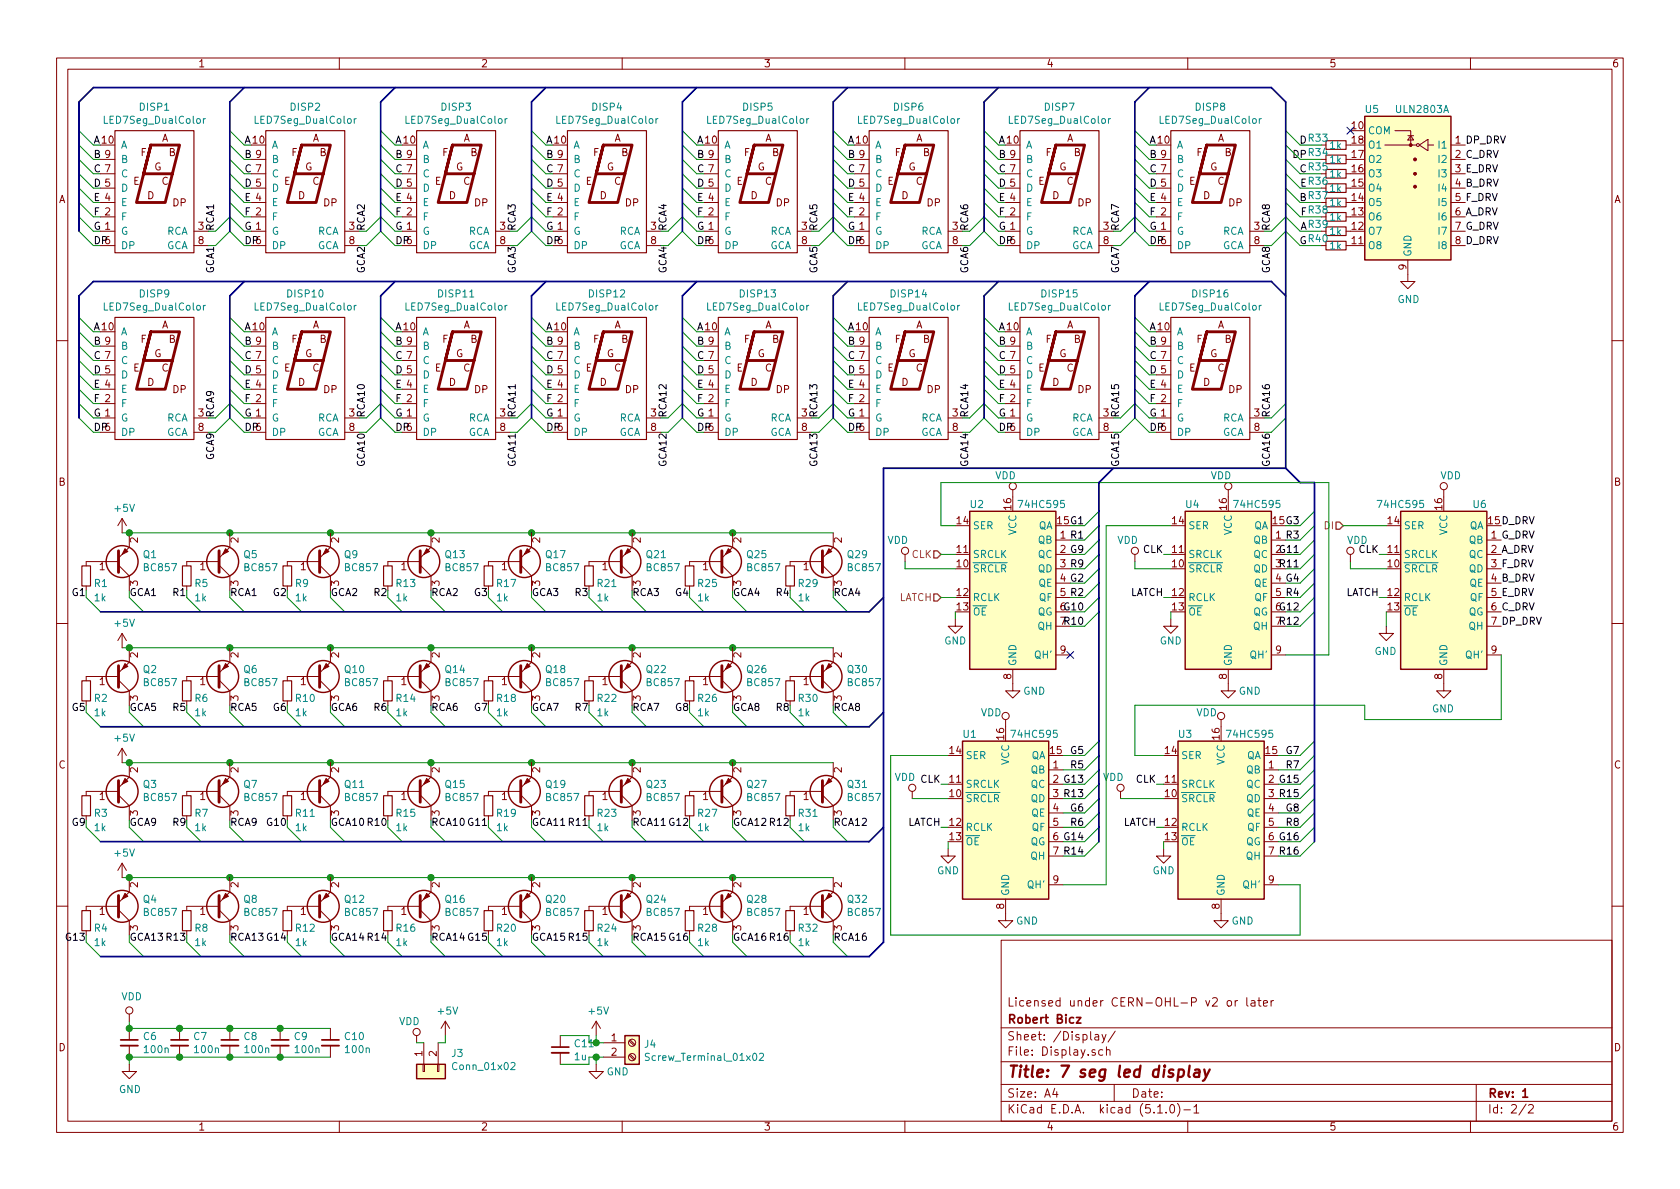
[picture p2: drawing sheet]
<svg xmlns="http://www.w3.org/2000/svg" width="297mm" height="210mm" viewBox="0 0 297 210" stroke-linecap="round" stroke-linejoin="round" font-family="sans-serif">
<defs><g id="words">
<text font-size="2.8" fill="#840000" x="178" y="190.5">Title: 7 seg led display</text>
<g font-size="2.1" fill="#840000">
<text x="178" y="178">Licensed under CERN-OHL-P v2 or later</text>
<text x="178" y="184">Sheet: /Display/</text>
<text x="178" y="181">Robert Bicz</text>
<text x="178" y="186.7">File: Display.sch</text>
<text x="178" y="196.9">KiCad E.D.A. kicad (5.1.0)-1</text>
<text x="178" y="194.1">Size: A4</text>
<text x="200" y="194.1">Date:</text>
<text x="263" y="194.1">Rev: 1</text>
<text x="263" y="196.9">Id: 2/2</text>
</g>
<g font-size="1.8" fill="#840000">
<text x="35" y="11.9">1</text>
<text x="85" y="11.9">2</text>
<text x="135" y="11.9">3</text>
<text x="185" y="11.9">4</text>
<text x="235" y="11.9">5</text>
<text x="285" y="11.9">6</text>
<text x="239.1" y="22.9">10</text>
<text x="24.9" y="27.6">F</text>
<text x="28.6" y="25.1">A</text>
<text x="29.8" y="27.6">B</text>
<text x="51.5" y="27.6">F</text>
<text x="55.2" y="25.1">A</text>
<text x="56.5" y="27.6">B</text>
<text x="78.2" y="27.6">F</text>
<text x="81.9" y="25.1">A</text>
<text x="83.2" y="27.6">B</text>
<text x="104.9" y="27.6">F</text>
<text x="108.6" y="25.1">A</text>
<text x="109.9" y="27.6">B</text>
<text x="131.5" y="27.6">F</text>
<text x="135.3" y="25.1">A</text>
<text x="136.5" y="27.6">B</text>
<text x="158.2" y="27.6">F</text>
<text x="161.9" y="25.1">A</text>
<text x="163.2" y="27.6">B</text>
<text x="184.9" y="27.6">F</text>
<text x="188.6" y="25.1">A</text>
<text x="189.9" y="27.6">B</text>
<text x="211.6" y="27.6">F</text>
<text x="215.3" y="25.1">A</text>
<text x="216.5" y="27.6">B</text>
<text x="239.1" y="27.9">17</text>
<text x="239.1" y="25.4">18</text>
<text x="10.4" y="35.9">A</text>
<text x="23.5" y="32.7">E</text>
<text x="26" y="35.2">D</text>
<text x="27.3" y="30.1">G</text>
<text x="28.6" y="32.7">C</text>
<text x="50.2" y="32.7">E</text>
<text x="52.7" y="35.2">D</text>
<text x="53.9" y="30.1">G</text>
<text x="55.2" y="32.7">C</text>
<text x="76.9" y="32.7">E</text>
<text x="79.4" y="35.2">D</text>
<text x="80.6" y="30.1">G</text>
<text x="81.9" y="32.7">C</text>
<text x="103.6" y="32.7">E</text>
<text x="106" y="35.2">D</text>
<text x="107.3" y="30.1">G</text>
<text x="108.6" y="32.7">C</text>
<text x="130.2" y="32.7">E</text>
<text x="132.7" y="35.2">D</text>
<text x="133.9" y="30.1">G</text>
<text x="135.3" y="32.7">C</text>
<text x="156.9" y="32.7">E</text>
<text x="159.4" y="35.2">D</text>
<text x="160.6" y="30.1">G</text>
<text x="161.9" y="32.7">C</text>
<text x="183.6" y="32.7">E</text>
<text x="186.1" y="35.2">D</text>
<text x="187.3" y="30.1">G</text>
<text x="188.6" y="32.7">C</text>
<text x="210.2" y="32.7">E</text>
<text x="212.7" y="35.2">D</text>
<text x="213.9" y="30.1">G</text>
<text x="215.3" y="32.7">C</text>
<text x="239.1" y="35.6">14</text>
<text x="239.1" y="33">15</text>
<text x="239.1" y="30.5">16</text>
<text x="285.4" y="35.9">A</text>
<text x="30.5" y="36.5">DP</text>
<text x="35.1" y="40.6">3</text>
<text x="57.2" y="36.5">DP</text>
<text x="61.7" y="40.6">3</text>
<text x="83.9" y="36.5">DP</text>
<text x="88.4" y="40.6">3</text>
<text x="110.5" y="36.5">DP</text>
<text x="115.1" y="40.6">3</text>
<text x="137.2" y="36.5">DP</text>
<text x="141.8" y="40.6">3</text>
<text x="163.9" y="36.5">DP</text>
<text x="168.4" y="40.6">3</text>
<text x="190.6" y="36.5">DP</text>
<text x="195.1" y="40.6">3</text>
<text x="217.2" y="36.5">DP</text>
<text x="221.8" y="40.6">3</text>
<text x="239.1" y="40.6">12</text>
<text x="239.1" y="38.1">13</text>
<text x="35.1" y="43.2">8</text>
<text x="61.7" y="43.2">8</text>
<text x="88.4" y="43.2">8</text>
<text x="115.1" y="43.2">8</text>
<text x="141.8" y="43.2">8</text>
<text x="168.4" y="43.2">8</text>
<text x="195.1" y="43.2">8</text>
<text x="221.8" y="43.2">8</text>
<text x="239.1" y="43.2">11</text>
<text x="248.7" y="47.7" transform="rotate(-90 248.7 47.7)">9</text>
<text x="28.6" y="58.1">A</text>
<text x="55.2" y="58.1">A</text>
<text x="81.9" y="58.1">A</text>
<text x="108.6" y="58.1">A</text>
<text x="135.3" y="58.1">A</text>
<text x="161.9" y="58.1">A</text>
<text x="188.6" y="58.1">A</text>
<text x="215.3" y="58.1">A</text>
<text x="23.5" y="65.7">E</text>
<text x="24.9" y="60.6">F</text>
<text x="27.3" y="63.2">G</text>
<text x="28.6" y="65.7">C</text>
<text x="29.8" y="60.6">B</text>
<text x="50.2" y="65.7">E</text>
<text x="51.5" y="60.6">F</text>
<text x="53.9" y="63.2">G</text>
<text x="55.2" y="65.7">C</text>
<text x="56.5" y="60.6">B</text>
<text x="76.9" y="65.7">E</text>
<text x="78.2" y="60.6">F</text>
<text x="80.6" y="63.2">G</text>
<text x="81.9" y="65.7">C</text>
<text x="83.2" y="60.6">B</text>
<text x="103.6" y="65.7">E</text>
<text x="104.9" y="60.6">F</text>
<text x="107.3" y="63.2">G</text>
<text x="108.6" y="65.7">C</text>
<text x="109.9" y="60.6">B</text>
<text x="130.2" y="65.7">E</text>
<text x="131.5" y="60.6">F</text>
<text x="133.9" y="63.2">G</text>
<text x="135.3" y="65.7">C</text>
<text x="136.5" y="60.6">B</text>
<text x="156.9" y="65.7">E</text>
<text x="158.2" y="60.6">F</text>
<text x="160.6" y="63.2">G</text>
<text x="161.9" y="65.7">C</text>
<text x="163.2" y="60.6">B</text>
<text x="183.6" y="65.7">E</text>
<text x="184.9" y="60.6">F</text>
<text x="187.3" y="63.2">G</text>
<text x="188.6" y="65.7">C</text>
<text x="189.9" y="60.6">B</text>
<text x="210.2" y="65.7">E</text>
<text x="211.6" y="60.6">F</text>
<text x="213.9" y="63.2">G</text>
<text x="215.3" y="65.7">C</text>
<text x="216.5" y="60.6">B</text>
<text x="26" y="68.2">D</text>
<text x="30.5" y="69.5">DP</text>
<text x="52.7" y="68.2">D</text>
<text x="57.2" y="69.5">DP</text>
<text x="79.4" y="68.2">D</text>
<text x="83.9" y="69.5">DP</text>
<text x="106" y="68.2">D</text>
<text x="110.5" y="69.5">DP</text>
<text x="132.7" y="68.2">D</text>
<text x="137.2" y="69.5">DP</text>
<text x="159.4" y="68.2">D</text>
<text x="163.9" y="69.5">DP</text>
<text x="186.1" y="68.2">D</text>
<text x="190.6" y="69.5">DP</text>
<text x="212.7" y="68.2">D</text>
<text x="217.2" y="69.5">DP</text>
<text x="35.1" y="73.7">3</text>
<text x="35.1" y="76.2">8</text>
<text x="61.7" y="73.7">3</text>
<text x="61.7" y="76.2">8</text>
<text x="88.4" y="73.7">3</text>
<text x="88.4" y="76.2">8</text>
<text x="115.1" y="73.7">3</text>
<text x="115.1" y="76.2">8</text>
<text x="141.8" y="73.7">3</text>
<text x="141.8" y="76.2">8</text>
<text x="168.4" y="73.7">3</text>
<text x="168.4" y="76.2">8</text>
<text x="195.1" y="73.7">3</text>
<text x="195.1" y="76.2">8</text>
<text x="221.8" y="73.7">3</text>
<text x="221.8" y="76.2">8</text>
<text x="10.4" y="85.9">B</text>
<text x="285.4" y="85.9">B</text>
<text x="24.4" y="96" transform="rotate(-90 24.4 96)">2</text>
<text x="42.2" y="96" transform="rotate(-90 42.2 96)">2</text>
<text x="59.9" y="96" transform="rotate(-90 59.9 96)">2</text>
<text x="77.7" y="96" transform="rotate(-90 77.7 96)">2</text>
<text x="95.5" y="96" transform="rotate(-90 95.5 96)">2</text>
<text x="113.3" y="96" transform="rotate(-90 113.3 96)">2</text>
<text x="131.1" y="96" transform="rotate(-90 131.1 96)">2</text>
<text x="148.8" y="96" transform="rotate(-90 148.8 96)">2</text>
<text x="169.2" y="92.7">14</text>
<text x="178.8" y="90.1" transform="rotate(-90 178.8 90.1)">16</text>
<text x="207.3" y="92.7">14</text>
<text x="216.9" y="90.1" transform="rotate(-90 216.9 90.1)">16</text>
<text x="245.4" y="92.7">14</text>
<text x="255" y="90.1" transform="rotate(-90 255 90.1)">16</text>
<text x="17.6" y="100.8">1</text>
<text x="35.4" y="100.8">1</text>
<text x="53.2" y="100.8">1</text>
<text x="70.9" y="100.8">1</text>
<text x="88.7" y="100.8">1</text>
<text x="106.5" y="100.8">1</text>
<text x="124.3" y="100.8">1</text>
<text x="142.1" y="100.8">1</text>
<text x="169.2" y="100.3">10</text>
<text x="169.2" y="97.8">11</text>
<text x="207.3" y="100.3">10</text>
<text x="207.3" y="97.8">11</text>
<text x="245.4" y="100.3">10</text>
<text x="245.4" y="97.8">11</text>
<text x="24.4" y="103.6" transform="rotate(-90 24.4 103.6)">3</text>
<text x="42.2" y="103.6" transform="rotate(-90 42.2 103.6)">3</text>
<text x="59.9" y="103.6" transform="rotate(-90 59.9 103.6)">3</text>
<text x="77.7" y="103.6" transform="rotate(-90 77.7 103.6)">3</text>
<text x="95.5" y="103.6" transform="rotate(-90 95.5 103.6)">3</text>
<text x="113.3" y="103.6" transform="rotate(-90 113.3 103.6)">3</text>
<text x="131.1" y="103.6" transform="rotate(-90 131.1 103.6)">3</text>
<text x="148.8" y="103.6" transform="rotate(-90 148.8 103.6)">3</text>
<text x="169.2" y="105.4">12</text>
<text x="169.2" y="107.9">13</text>
<text x="207.3" y="105.4">12</text>
<text x="207.3" y="107.9">13</text>
<text x="245.4" y="105.4">12</text>
<text x="245.4" y="107.9">13</text>
<text x="24.4" y="116.3" transform="rotate(-90 24.4 116.3)">2</text>
<text x="42.2" y="116.3" transform="rotate(-90 42.2 116.3)">2</text>
<text x="59.9" y="116.3" transform="rotate(-90 59.9 116.3)">2</text>
<text x="77.7" y="116.3" transform="rotate(-90 77.7 116.3)">2</text>
<text x="95.5" y="116.3" transform="rotate(-90 95.5 116.3)">2</text>
<text x="113.3" y="116.3" transform="rotate(-90 113.3 116.3)">2</text>
<text x="131.1" y="116.3" transform="rotate(-90 131.1 116.3)">2</text>
<text x="148.8" y="116.3" transform="rotate(-90 148.8 116.3)">2</text>
<text x="187.5" y="115.6">9</text>
<text x="225.6" y="115.6">9</text>
<text x="263.7" y="115.6">9</text>
<text x="17.6" y="121.2">1</text>
<text x="24.4" y="123.9" transform="rotate(-90 24.4 123.9)">3</text>
<text x="35.4" y="121.2">1</text>
<text x="42.2" y="123.9" transform="rotate(-90 42.2 123.9)">3</text>
<text x="53.2" y="121.2">1</text>
<text x="59.9" y="123.9" transform="rotate(-90 59.9 123.9)">3</text>
<text x="70.9" y="121.2">1</text>
<text x="77.7" y="123.9" transform="rotate(-90 77.7 123.9)">3</text>
<text x="88.7" y="121.2">1</text>
<text x="95.5" y="123.9" transform="rotate(-90 95.5 123.9)">3</text>
<text x="106.5" y="121.2">1</text>
<text x="113.3" y="123.9" transform="rotate(-90 113.3 123.9)">3</text>
<text x="124.3" y="121.2">1</text>
<text x="131.1" y="123.9" transform="rotate(-90 131.1 123.9)">3</text>
<text x="142.1" y="121.2">1</text>
<text x="148.8" y="123.9" transform="rotate(-90 148.8 123.9)">3</text>
<text x="178.8" y="120.1" transform="rotate(-90 178.8 120.1)">8</text>
<text x="216.9" y="120.1" transform="rotate(-90 216.9 120.1)">8</text>
<text x="255" y="120.1" transform="rotate(-90 255 120.1)">8</text>
<text x="177.5" y="130.8" transform="rotate(-90 177.5 130.8)">16</text>
<text x="215.6" y="130.8" transform="rotate(-90 215.6 130.8)">16</text>
<text x="10.4" y="135.9">C</text>
<text x="24.4" y="136.6" transform="rotate(-90 24.4 136.6)">2</text>
<text x="42.2" y="136.6" transform="rotate(-90 42.2 136.6)">2</text>
<text x="59.9" y="136.6" transform="rotate(-90 59.9 136.6)">2</text>
<text x="77.7" y="136.6" transform="rotate(-90 77.7 136.6)">2</text>
<text x="95.5" y="136.6" transform="rotate(-90 95.5 136.6)">2</text>
<text x="113.3" y="136.6" transform="rotate(-90 113.3 136.6)">2</text>
<text x="131.1" y="136.6" transform="rotate(-90 131.1 136.6)">2</text>
<text x="148.8" y="136.6" transform="rotate(-90 148.8 136.6)">2</text>
<text x="167.9" y="133.3">14</text>
<text x="185.7" y="133.3">15</text>
<text x="186.2" y="135.9">1</text>
<text x="206" y="133.3">14</text>
<text x="223.8" y="133.3">15</text>
<text x="224.3" y="135.9">1</text>
<text x="285.4" y="135.9">C</text>
<text x="17.6" y="141.5">1</text>
<text x="35.4" y="141.5">1</text>
<text x="53.2" y="141.5">1</text>
<text x="70.9" y="141.5">1</text>
<text x="88.7" y="141.5">1</text>
<text x="106.5" y="141.5">1</text>
<text x="124.3" y="141.5">1</text>
<text x="142.1" y="141.5">1</text>
<text x="167.9" y="141">10</text>
<text x="167.9" y="138.4">11</text>
<text x="186.2" y="141">3</text>
<text x="186.2" y="143.5">4</text>
<text x="206" y="141">10</text>
<text x="206" y="138.4">11</text>
<text x="224.3" y="141">3</text>
<text x="224.3" y="143.5">4</text>
<text x="24.4" y="144.2" transform="rotate(-90 24.4 144.2)">3</text>
<text x="42.2" y="144.2" transform="rotate(-90 42.2 144.2)">3</text>
<text x="59.9" y="144.2" transform="rotate(-90 59.9 144.2)">3</text>
<text x="77.7" y="144.2" transform="rotate(-90 77.7 144.2)">3</text>
<text x="95.5" y="144.2" transform="rotate(-90 95.5 144.2)">3</text>
<text x="113.3" y="144.2" transform="rotate(-90 113.3 144.2)">3</text>
<text x="131.1" y="144.2" transform="rotate(-90 131.1 144.2)">3</text>
<text x="148.8" y="144.2" transform="rotate(-90 148.8 144.2)">3</text>
<text x="167.9" y="146">12</text>
<text x="167.9" y="148.6">13</text>
<text x="186.2" y="146">5</text>
<text x="206" y="146">12</text>
<text x="206" y="148.6">13</text>
<text x="224.3" y="146">5</text>
<text x="186.2" y="151.1">7</text>
<text x="224.3" y="151.1">7</text>
<text x="17.6" y="161.8">1</text>
<text x="24.4" y="156.9" transform="rotate(-90 24.4 156.9)">2</text>
<text x="35.4" y="161.8">1</text>
<text x="42.2" y="156.9" transform="rotate(-90 42.2 156.9)">2</text>
<text x="53.2" y="161.8">1</text>
<text x="59.9" y="156.9" transform="rotate(-90 59.9 156.9)">2</text>
<text x="70.9" y="161.8">1</text>
<text x="77.7" y="156.9" transform="rotate(-90 77.7 156.9)">2</text>
<text x="88.7" y="161.8">1</text>
<text x="95.5" y="156.9" transform="rotate(-90 95.5 156.9)">2</text>
<text x="106.5" y="161.8">1</text>
<text x="113.3" y="156.9" transform="rotate(-90 113.3 156.9)">2</text>
<text x="124.3" y="161.8">1</text>
<text x="131.1" y="156.9" transform="rotate(-90 131.1 156.9)">2</text>
<text x="142.1" y="161.8">1</text>
<text x="148.8" y="156.9" transform="rotate(-90 148.8 156.9)">2</text>
<text x="177.5" y="160.8" transform="rotate(-90 177.5 160.8)">8</text>
<text x="186.2" y="156.2">9</text>
<text x="215.6" y="160.8" transform="rotate(-90 215.6 160.8)">8</text>
<text x="224.3" y="156.2">9</text>
<text x="24.4" y="164.6" transform="rotate(-90 24.4 164.6)">3</text>
<text x="42.2" y="164.6" transform="rotate(-90 42.2 164.6)">3</text>
<text x="59.9" y="164.6" transform="rotate(-90 59.9 164.6)">3</text>
<text x="77.7" y="164.6" transform="rotate(-90 77.7 164.6)">3</text>
<text x="95.5" y="164.6" transform="rotate(-90 95.5 164.6)">3</text>
<text x="113.3" y="164.6" transform="rotate(-90 113.3 164.6)">3</text>
<text x="131.1" y="164.6" transform="rotate(-90 131.1 164.6)">3</text>
<text x="148.8" y="164.6" transform="rotate(-90 148.8 164.6)">3</text>
<text x="10.4" y="185.9">D</text>
<text x="108.1" y="184.1">1</text>
<text x="285.4" y="185.9">D</text>
<text x="74.7" y="186.8" transform="rotate(-90 74.7 186.8)">1</text>
<text x="77.2" y="186.8" transform="rotate(-90 77.2 186.8)">2</text>
<text x="108.1" y="186.7">2</text>
<text x="35" y="199.9">1</text>
<text x="85" y="199.9">2</text>
<text x="135" y="199.9">3</text>
<text x="185" y="199.9">4</text>
<text x="235" y="199.9">5</text>
<text x="285" y="199.9">6</text>
</g>
<g font-size="1.8" fill="#008484">
<text x="18.7" y="21.9">LED7Seg_DualColor</text>
<text x="24.8" y="19.6">DISP1</text>
<text x="45.4" y="21.9">LED7Seg_DualColor</text>
<text x="51.4" y="19.6">DISP2</text>
<text x="72.1" y="21.9">LED7Seg_DualColor</text>
<text x="78.1" y="19.6">DISP3</text>
<text x="98.7" y="21.9">LED7Seg_DualColor</text>
<text x="104.8" y="19.6">DISP4</text>
<text x="125.4" y="21.9">LED7Seg_DualColor</text>
<text x="131.4" y="19.6">DISP5</text>
<text x="152.1" y="21.9">LED7Seg_DualColor</text>
<text x="158.1" y="19.6">DISP6</text>
<text x="178.7" y="21.9">LED7Seg_DualColor</text>
<text x="184.8" y="19.6">DISP7</text>
<text x="205.4" y="21.9">LED7Seg_DualColor</text>
<text x="211.5" y="19.6">DISP8</text>
<text x="241.5" y="20">U5</text>
<text x="241.8" y="23.7">COM</text>
<text x="247" y="20">ULN2803A</text>
<text x="21.3" y="26.3">A</text>
<text x="21.3" y="28.8">B</text>
<text x="48" y="26.3">A</text>
<text x="48" y="28.8">B</text>
<text x="74.7" y="26.3">A</text>
<text x="74.7" y="28.8">B</text>
<text x="101.3" y="26.3">A</text>
<text x="101.3" y="28.8">B</text>
<text x="128" y="26.3">A</text>
<text x="128" y="28.8">B</text>
<text x="154.7" y="26.3">A</text>
<text x="154.7" y="28.8">B</text>
<text x="181.4" y="26.3">A</text>
<text x="181.4" y="28.8">B</text>
<text x="208" y="26.3">A</text>
<text x="208" y="28.8">B</text>
<text x="228.7" y="27.9">DPR34</text>
<text x="229.9" y="25.4">DR33</text>
<text x="235.2" y="26.3">1k</text>
<text x="235.2" y="28.9">1k</text>
<text x="241.8" y="28.8">O2</text>
<text x="241.8" y="26.3">O1</text>
<text x="254.6" y="26.3">I1</text>
<text x="254.6" y="28.8">I2</text>
<text x="21.3" y="33.9">D</text>
<text x="21.3" y="31.4">C</text>
<text x="48" y="33.9">D</text>
<text x="48" y="31.4">C</text>
<text x="74.7" y="33.9">D</text>
<text x="74.7" y="31.4">C</text>
<text x="101.3" y="33.9">D</text>
<text x="101.3" y="31.4">C</text>
<text x="128" y="33.9">D</text>
<text x="128" y="31.4">C</text>
<text x="154.7" y="33.9">D</text>
<text x="154.7" y="31.4">C</text>
<text x="181.4" y="33.9">D</text>
<text x="181.4" y="31.4">C</text>
<text x="208" y="33.9">D</text>
<text x="208" y="31.4">C</text>
<text x="229.9" y="30.5">CR35</text>
<text x="229.9" y="35.6">B R37</text>
<text x="230" y="33">ER36</text>
<text x="235.2" y="31.4">1k</text>
<text x="235.2" y="34">1k</text>
<text x="241.8" y="33.9">O4</text>
<text x="241.8" y="31.4">O3</text>
<text x="254.6" y="31.4">I3</text>
<text x="254.6" y="33.9">I4</text>
<text x="21.3" y="41.5">G</text>
<text x="21.3" y="39">F</text>
<text x="21.3" y="36.4">E</text>
<text x="29.4" y="41.5">RCA</text>
<text x="48" y="41.5">G</text>
<text x="48" y="39">F</text>
<text x="48" y="36.4">E</text>
<text x="56.1" y="41.5">RCA</text>
<text x="74.7" y="41.5">G</text>
<text x="74.7" y="39">F</text>
<text x="74.7" y="36.4">E</text>
<text x="82.8" y="41.5">RCA</text>
<text x="101.3" y="41.5">G</text>
<text x="101.3" y="39">F</text>
<text x="101.3" y="36.4">E</text>
<text x="109.4" y="41.5">RCA</text>
<text x="128" y="41.5">G</text>
<text x="128" y="39">F</text>
<text x="128" y="36.4">E</text>
<text x="136.1" y="41.5">RCA</text>
<text x="154.7" y="41.5">G</text>
<text x="154.7" y="39">F</text>
<text x="154.7" y="36.4">E</text>
<text x="162.8" y="41.5">RCA</text>
<text x="181.4" y="41.5">G</text>
<text x="181.4" y="39">F</text>
<text x="181.4" y="36.4">E</text>
<text x="189.5" y="41.5">RCA</text>
<text x="208" y="41.5">G</text>
<text x="208" y="39">F</text>
<text x="208" y="36.4">E</text>
<text x="216.1" y="41.5">RCA</text>
<text x="229.9" y="40.6">A R39</text>
<text x="230" y="38.1">FR38</text>
<text x="235.2" y="36.5">1k</text>
<text x="235.2" y="39">1k</text>
<text x="235.2" y="41.6">1k</text>
<text x="241.8" y="41.5">O7</text>
<text x="241.8" y="39">O6</text>
<text x="241.8" y="36.4">O5</text>
<text x="254.6" y="36.4">I5</text>
<text x="254.6" y="39">I6</text>
<text x="254.6" y="41.5">I7</text>
<text x="21.3" y="44.1">DP</text>
<text x="29.3" y="44.1">GCA</text>
<text x="48" y="44.1">DP</text>
<text x="56" y="44.1">GCA</text>
<text x="74.7" y="44.1">DP</text>
<text x="82.7" y="44.1">GCA</text>
<text x="101.3" y="44.1">DP</text>
<text x="109.3" y="44.1">GCA</text>
<text x="128" y="44.1">DP</text>
<text x="136" y="44.1">GCA</text>
<text x="154.7" y="44.1">DP</text>
<text x="162.7" y="44.1">GCA</text>
<text x="181.4" y="44.1">DP</text>
<text x="189.4" y="44.1">GCA</text>
<text x="208" y="44.1">DP</text>
<text x="216" y="44.1">GCA</text>
<text x="229.8" y="43.2">GR40</text>
<text x="235.2" y="44.1">1k</text>
<text x="241.8" y="44.1">O8</text>
<text x="249.6" y="45.5" transform="rotate(-90 249.6 45.5)">GND</text>
<text x="254.6" y="44.1">I8</text>
<text x="24.8" y="52.6">DISP9</text>
<text x="50.9" y="52.6">DISP10</text>
<text x="77.6" y="52.6">DISP11</text>
<text x="104.3" y="52.6">DISP12</text>
<text x="130.9" y="52.6">DISP13</text>
<text x="157.6" y="52.6">DISP14</text>
<text x="184.3" y="52.6">DISP15</text>
<text x="210.9" y="52.6">DISP16</text>
<text x="247.1" y="53.6">GND</text>
<text x="18.7" y="54.9">LED7Seg_DualColor</text>
<text x="21.3" y="59.3">A</text>
<text x="45.4" y="54.9">LED7Seg_DualColor</text>
<text x="48" y="59.3">A</text>
<text x="72.1" y="54.9">LED7Seg_DualColor</text>
<text x="74.7" y="59.3">A</text>
<text x="98.7" y="54.9">LED7Seg_DualColor</text>
<text x="101.3" y="59.3">A</text>
<text x="125.4" y="54.9">LED7Seg_DualColor</text>
<text x="128" y="59.3">A</text>
<text x="152.1" y="54.9">LED7Seg_DualColor</text>
<text x="154.7" y="59.3">A</text>
<text x="178.7" y="54.9">LED7Seg_DualColor</text>
<text x="181.4" y="59.3">A</text>
<text x="205.4" y="54.9">LED7Seg_DualColor</text>
<text x="208" y="59.3">A</text>
<text x="21.3" y="64.4">C</text>
<text x="21.3" y="61.8">B</text>
<text x="48" y="64.4">C</text>
<text x="48" y="61.8">B</text>
<text x="74.7" y="64.4">C</text>
<text x="74.7" y="61.8">B</text>
<text x="101.3" y="64.4">C</text>
<text x="101.3" y="61.8">B</text>
<text x="128" y="64.4">C</text>
<text x="128" y="61.8">B</text>
<text x="154.7" y="64.4">C</text>
<text x="154.7" y="61.8">B</text>
<text x="181.4" y="64.4">C</text>
<text x="181.4" y="61.8">B</text>
<text x="208" y="64.4">C</text>
<text x="208" y="61.8">B</text>
<text x="21.3" y="69.5">E</text>
<text x="21.3" y="66.9">D</text>
<text x="48" y="69.5">E</text>
<text x="48" y="66.9">D</text>
<text x="74.7" y="69.5">E</text>
<text x="74.7" y="66.9">D</text>
<text x="101.3" y="69.5">E</text>
<text x="101.3" y="66.9">D</text>
<text x="128" y="69.5">E</text>
<text x="128" y="66.9">D</text>
<text x="154.7" y="69.5">E</text>
<text x="154.7" y="66.9">D</text>
<text x="181.4" y="69.5">E</text>
<text x="181.4" y="66.9">D</text>
<text x="208" y="69.5">E</text>
<text x="208" y="66.9">D</text>
<text x="21.3" y="74.5">G</text>
<text x="21.3" y="72">F</text>
<text x="21.3" y="77.1">DP</text>
<text x="29.3" y="77.1">GCA</text>
<text x="29.4" y="74.5">RCA</text>
<text x="48" y="74.5">G</text>
<text x="48" y="72">F</text>
<text x="48" y="77.1">DP</text>
<text x="56" y="77.1">GCA</text>
<text x="56.1" y="74.5">RCA</text>
<text x="74.7" y="74.5">G</text>
<text x="74.7" y="72">F</text>
<text x="74.7" y="77.1">DP</text>
<text x="82.7" y="77.1">GCA</text>
<text x="82.8" y="74.5">RCA</text>
<text x="101.3" y="74.5">G</text>
<text x="101.3" y="72">F</text>
<text x="101.3" y="77.1">DP</text>
<text x="109.3" y="77.1">GCA</text>
<text x="109.4" y="74.5">RCA</text>
<text x="128" y="74.5">G</text>
<text x="128" y="72">F</text>
<text x="128" y="77.1">DP</text>
<text x="136" y="77.1">GCA</text>
<text x="136.1" y="74.5">RCA</text>
<text x="154.7" y="74.5">G</text>
<text x="154.7" y="72">F</text>
<text x="154.7" y="77.1">DP</text>
<text x="162.7" y="77.1">GCA</text>
<text x="162.8" y="74.5">RCA</text>
<text x="181.4" y="74.5">G</text>
<text x="181.4" y="72">F</text>
<text x="181.4" y="77.1">DP</text>
<text x="189.4" y="77.1">GCA</text>
<text x="189.5" y="74.5">RCA</text>
<text x="208" y="74.5">G</text>
<text x="208" y="72">F</text>
<text x="208" y="77.1">DP</text>
<text x="216" y="77.1">GCA</text>
<text x="216.1" y="74.5">RCA</text>
<text x="171.6" y="89.8">U2</text>
<text x="175.9" y="84.8">VDD</text>
<text x="180.4" y="89.8">74HC595</text>
<text x="209.7" y="89.8">U4</text>
<text x="214" y="84.8">VDD</text>
<text x="218.5" y="89.8">74HC595</text>
<text x="243.9" y="89.8">74HC595</text>
<text x="254.7" y="84.8">VDD</text>
<text x="260.5" y="89.8">U6</text>
<text x="20.4" y="90.5">+5V</text>
<text x="172" y="93.6">SER</text>
<text x="179.7" y="94.7" transform="rotate(-90 179.7 94.7)">VCC</text>
<text x="183.5" y="93.6">QA</text>
<text x="210.1" y="93.6">SER</text>
<text x="217.8" y="94.7" transform="rotate(-90 217.8 94.7)">VCC</text>
<text x="221.6" y="93.6">QA</text>
<text x="248.2" y="93.6">SER</text>
<text x="255.9" y="94.7" transform="rotate(-90 255.9 94.7)">VCC</text>
<text x="259.7" y="93.6">QA</text>
<text x="25.3" y="98.7">Q1</text>
<text x="25.6" y="101">BC857</text>
<text x="43.1" y="98.7">Q5</text>
<text x="43.4" y="101">BC857</text>
<text x="60.9" y="98.7">Q9</text>
<text x="61.1" y="101">BC857</text>
<text x="78.8" y="98.7">Q13</text>
<text x="78.9" y="101">BC857</text>
<text x="96.6" y="98.7">Q17</text>
<text x="96.7" y="101">BC857</text>
<text x="114.4" y="98.7">Q21</text>
<text x="114.5" y="101">BC857</text>
<text x="132.1" y="98.7">Q25</text>
<text x="132.3" y="101">BC857</text>
<text x="149.9" y="98.7">Q29</text>
<text x="150" y="101">BC857</text>
<text x="156.9" y="96.2">VDD</text>
<text x="172" y="101.2">SRCLR</text>
<text x="172" y="98.7">SRCLK</text>
<text x="183.5" y="96.1">QB</text>
<text x="183.5" y="98.7">QC</text>
<text x="183.5" y="101.2">QD</text>
<text x="197.5" y="96.2">VDD</text>
<text x="210.1" y="101.2">SRCLR</text>
<text x="210.1" y="98.7">SRCLK</text>
<text x="221.6" y="96.1">QB</text>
<text x="221.6" y="98.7">QC</text>
<text x="221.6" y="101.2">QD</text>
<text x="238.2" y="96.2">VDD</text>
<text x="248.2" y="101.2">SRCLR</text>
<text x="248.2" y="98.7">SRCLK</text>
<text x="259.7" y="96.1">QB</text>
<text x="259.7" y="98.7">QC</text>
<text x="259.7" y="101.2">QD</text>
<text x="16.7" y="103.8">R1</text>
<text x="16.7" y="106.3">1k</text>
<text x="34.5" y="103.8">R5</text>
<text x="34.5" y="106.3">1k</text>
<text x="52.3" y="103.8">R9</text>
<text x="52.3" y="106.3">1k</text>
<text x="70.1" y="106.3">1k</text>
<text x="70.1" y="103.8">R13</text>
<text x="87.9" y="106.3">1k</text>
<text x="87.9" y="103.8">R17</text>
<text x="105.6" y="106.3">1k</text>
<text x="105.7" y="103.8">R21</text>
<text x="123.4" y="106.3">1k</text>
<text x="123.5" y="103.8">R25</text>
<text x="141.2" y="106.3">1k</text>
<text x="141.2" y="103.8">R29</text>
<text x="172" y="106.3">RCLK</text>
<text x="183.6" y="103.8">QE</text>
<text x="183.7" y="106.3">QF</text>
<text x="210.1" y="106.3">RCLK</text>
<text x="221.7" y="103.8">QE</text>
<text x="221.8" y="106.3">QF</text>
<text x="248.2" y="106.3">RCLK</text>
<text x="259.8" y="103.8">QE</text>
<text x="259.9" y="106.3">QF</text>
<text x="20.4" y="110.8">+5V</text>
<text x="167" y="114">GND</text>
<text x="172" y="108.8">OE</text>
<text x="183.4" y="108.8">QG</text>
<text x="183.5" y="111.4">QH</text>
<text x="205.1" y="114">GND</text>
<text x="210.1" y="108.8">OE</text>
<text x="221.5" y="108.8">QG</text>
<text x="221.6" y="111.4">QH</text>
<text x="248.2" y="108.8">OE</text>
<text x="259.6" y="108.8">QG</text>
<text x="259.7" y="111.4">QH</text>
<text x="25.3" y="119">Q2</text>
<text x="43.1" y="119">Q6</text>
<text x="61" y="119">Q10</text>
<text x="78.8" y="119">Q14</text>
<text x="96.6" y="119">Q18</text>
<text x="114.4" y="119">Q22</text>
<text x="132.1" y="119">Q26</text>
<text x="149.9" y="119">Q30</text>
<text x="179.7" y="117.9" transform="rotate(-90 179.7 117.9)">GND</text>
<text x="183.1" y="116.5">QH'</text>
<text x="217.8" y="117.9" transform="rotate(-90 217.8 117.9)">GND</text>
<text x="221.2" y="116.5">QH'</text>
<text x="243" y="115.8">GND</text>
<text x="255.9" y="117.9" transform="rotate(-90 255.9 117.9)">GND</text>
<text x="259.3" y="116.5">QH'</text>
<text x="16.7" y="124.1">R2</text>
<text x="25.6" y="121.3">BC857</text>
<text x="34.5" y="124.1">R6</text>
<text x="43.4" y="121.3">BC857</text>
<text x="52.3" y="124.1">R10</text>
<text x="61.1" y="121.3">BC857</text>
<text x="70.1" y="124.1">R14</text>
<text x="78.9" y="121.3">BC857</text>
<text x="87.9" y="124.1">R18</text>
<text x="96.7" y="121.3">BC857</text>
<text x="105.7" y="124.1">R22</text>
<text x="114.5" y="121.3">BC857</text>
<text x="123.5" y="124.1">R26</text>
<text x="132.3" y="121.3">BC857</text>
<text x="141.2" y="124.1">R30</text>
<text x="150" y="121.3">BC857</text>
<text x="180.9" y="122.9">GND</text>
<text x="219" y="122.9">GND</text>
<text x="253.2" y="126">GND</text>
<text x="16.7" y="126.7">1k</text>
<text x="20.4" y="131.2">+5V</text>
<text x="34.5" y="126.7">1k</text>
<text x="52.3" y="126.7">1k</text>
<text x="70.1" y="126.7">1k</text>
<text x="87.9" y="126.7">1k</text>
<text x="105.6" y="126.7">1k</text>
<text x="123.4" y="126.7">1k</text>
<text x="141.2" y="126.7">1k</text>
<text x="170.3" y="130.5">U1</text>
<text x="173.4" y="126.7">VDD</text>
<text x="179.1" y="130.5">74HC595</text>
<text x="208.4" y="130.5">U3</text>
<text x="211.5" y="126.7">VDD</text>
<text x="217.2" y="130.5">74HC595</text>
<text x="170.7" y="134.2">SER</text>
<text x="178.4" y="135.3" transform="rotate(-90 178.4 135.3)">VCC</text>
<text x="182.3" y="136.8">QB</text>
<text x="182.3" y="134.2">QA</text>
<text x="208.8" y="134.2">SER</text>
<text x="216.5" y="135.3" transform="rotate(-90 216.5 135.3)">VCC</text>
<text x="220.4" y="136.8">QB</text>
<text x="220.4" y="134.2">QA</text>
<text x="25.3" y="139.3">Q3</text>
<text x="25.6" y="141.7">BC857</text>
<text x="43.1" y="139.3">Q7</text>
<text x="43.4" y="141.7">BC857</text>
<text x="61" y="139.3">Q11</text>
<text x="61.1" y="141.7">BC857</text>
<text x="78.8" y="139.3">Q15</text>
<text x="78.9" y="141.7">BC857</text>
<text x="96.6" y="139.3">Q19</text>
<text x="96.7" y="141.7">BC857</text>
<text x="114.4" y="139.3">Q23</text>
<text x="114.5" y="141.7">BC857</text>
<text x="132.1" y="139.3">Q27</text>
<text x="132.3" y="141.7">BC857</text>
<text x="149.9" y="139.3">Q31</text>
<text x="150" y="141.7">BC857</text>
<text x="158.2" y="138.1">VDD CLK</text>
<text x="170.7" y="141.9">SRCLR</text>
<text x="170.7" y="139.3">SRCLK</text>
<text x="182.3" y="139.3">QC</text>
<text x="182.3" y="141.9">QD</text>
<text x="195" y="138.1">VDD</text>
<text x="208.8" y="141.9">SRCLR</text>
<text x="208.8" y="139.3">SRCLK</text>
<text x="220.4" y="139.3">QC</text>
<text x="220.4" y="141.9">QD</text>
<text x="16.7" y="144.4">R3</text>
<text x="16.7" y="147">1k</text>
<text x="34.5" y="144.4">R7</text>
<text x="34.5" y="147">1k</text>
<text x="52.3" y="147">1k</text>
<text x="52.3" y="144.4">R11</text>
<text x="70.1" y="147">1k</text>
<text x="70.1" y="144.4">R15</text>
<text x="87.9" y="147">1k</text>
<text x="87.9" y="144.4">R19</text>
<text x="105.6" y="147">1k</text>
<text x="105.7" y="144.4">R23</text>
<text x="123.4" y="147">1k</text>
<text x="123.5" y="144.4">R27</text>
<text x="141.2" y="147">1k</text>
<text x="141.2" y="144.4">R31</text>
<text x="170.7" y="146.9">RCLK</text>
<text x="170.7" y="149.5">OE</text>
<text x="182.2" y="149.5">QG</text>
<text x="182.3" y="144.4">QE</text>
<text x="182.4" y="146.9">QF</text>
<text x="208.8" y="146.9">RCLK</text>
<text x="208.8" y="149.5">OE</text>
<text x="220.3" y="149.5">QG</text>
<text x="220.4" y="144.4">QE</text>
<text x="220.5" y="146.9">QF</text>
<text x="20.4" y="151.5">+5V</text>
<text x="165.7" y="154.6">GND</text>
<text x="182.3" y="152">QH</text>
<text x="203.8" y="154.6">GND</text>
<text x="220.4" y="152">QH</text>
<text x="25.3" y="159.7">Q4</text>
<text x="25.6" y="162">BC857</text>
<text x="43.1" y="159.7">Q8</text>
<text x="43.4" y="162">BC857</text>
<text x="61" y="159.7">Q12</text>
<text x="61.1" y="162">BC857</text>
<text x="78.8" y="159.7">Q16</text>
<text x="78.9" y="162">BC857</text>
<text x="96.6" y="159.7">Q20</text>
<text x="96.7" y="162">BC857</text>
<text x="114.4" y="159.7">Q24</text>
<text x="114.5" y="162">BC857</text>
<text x="132.1" y="159.7">Q28</text>
<text x="132.3" y="162">BC857</text>
<text x="149.9" y="159.7">Q32</text>
<text x="150" y="162">BC857</text>
<text x="178.4" y="158.5" transform="rotate(-90 178.4 158.5)">GND</text>
<text x="181.8" y="157.1">QH'</text>
<text x="216.5" y="158.5" transform="rotate(-90 216.5 158.5)">GND</text>
<text x="219.9" y="157.1">QH'</text>
<text x="16.7" y="164.8">R4</text>
<text x="16.7" y="167.3">1k</text>
<text x="34.5" y="164.8">R8</text>
<text x="34.5" y="167.3">1k</text>
<text x="52.3" y="167.3">1k</text>
<text x="52.3" y="164.8">R12</text>
<text x="70.1" y="167.3">1k</text>
<text x="70.1" y="164.8">R16</text>
<text x="87.9" y="167.3">1k</text>
<text x="87.9" y="164.8">R20</text>
<text x="105.6" y="167.3">1k</text>
<text x="105.7" y="164.8">R24</text>
<text x="123.4" y="167.3">1k</text>
<text x="123.5" y="164.8">R28</text>
<text x="141.2" y="167.3">1k</text>
<text x="141.2" y="164.8">R32</text>
<text x="179.7" y="163.5">GND</text>
<text x="217.8" y="163.5">GND</text>
<text x="21.4" y="176.9">VDD</text>
<text x="77.5" y="179.4">+5V</text>
<text x="104.2" y="179.4">+5V</text>
<text x="25.4" y="183.9">C6</text>
<text x="34.3" y="183.9">C7</text>
<text x="43.2" y="183.9">C8</text>
<text x="52.1" y="183.9">C9</text>
<text x="61" y="183.9">C10</text>
<text x="70.5" y="181.3">VDD</text>
<text x="101.7" y="185.2">C11</text>
<text x="114" y="185.3">J4</text>
<text x="25.7" y="186.2">100n</text>
<text x="34.5" y="186.2">100n</text>
<text x="43.4" y="186.2">100n</text>
<text x="52.3" y="186.2">100n</text>
<text x="61.2" y="186.2">100n</text>
<text x="79.9" y="186.9">J3</text>
<text x="80.3" y="189.2">Conn_01x02</text>
<text x="101.6" y="187.5">1u</text>
<text x="107.3" y="190.2">GND</text>
<text x="114.8" y="187.6">Screw_Terminal_01x02</text>
<text x="21" y="193.3">GND</text>
</g>
<g font-size="1.8">
<text x="16.5" y="25.4">A 10</text>
<text x="16.5" y="27.9">B 9</text>
<text x="43.2" y="25.4">A 10</text>
<text x="43.2" y="27.9">B 9</text>
<text x="69.8" y="25.4">A 10</text>
<text x="69.8" y="27.9">B 9</text>
<text x="96.5" y="25.4">A 10</text>
<text x="96.5" y="27.9">B 9</text>
<text x="123.2" y="25.4">A 10</text>
<text x="123.2" y="27.9">B 9</text>
<text x="149.9" y="25.4">A 10</text>
<text x="149.9" y="27.9">B 9</text>
<text x="176.5" y="25.4">A 10</text>
<text x="176.5" y="27.9">B 9</text>
<text x="203.2" y="25.4">A 10</text>
<text x="203.2" y="27.9">B 9</text>
<text x="257.3" y="25.4">1 DP_DRV</text>
<text x="257.3" y="27.9">2 C_DRV</text>
<text x="16.5" y="30.5">C 7</text>
<text x="16.5" y="33">D 5</text>
<text x="16.5" y="35.6">E 4</text>
<text x="43.2" y="30.5">C 7</text>
<text x="43.2" y="33">D 5</text>
<text x="43.2" y="35.6">E 4</text>
<text x="69.8" y="30.5">C 7</text>
<text x="69.8" y="33">D 5</text>
<text x="69.8" y="35.6">E 4</text>
<text x="96.5" y="30.5">C 7</text>
<text x="96.5" y="33">D 5</text>
<text x="96.5" y="35.6">E 4</text>
<text x="123.2" y="30.5">C 7</text>
<text x="123.2" y="33">D 5</text>
<text x="123.2" y="35.6">E 4</text>
<text x="149.9" y="30.5">C 7</text>
<text x="149.9" y="33">D 5</text>
<text x="149.9" y="35.6">E 4</text>
<text x="176.5" y="30.5">C 7</text>
<text x="176.5" y="33">D 5</text>
<text x="176.5" y="35.6">E 4</text>
<text x="203.2" y="30.5">C 7</text>
<text x="203.2" y="33">D 5</text>
<text x="203.2" y="35.6">E 4</text>
<text x="257.3" y="30.5">3 E_DRV</text>
<text x="257.3" y="33">4 B_DRV</text>
<text x="257.3" y="35.6">5 F_DRV</text>
<text x="16.5" y="38.1">F 2</text>
<text x="16.5" y="40.6">G 1</text>
<text x="37.8" y="40.9" transform="rotate(-90 37.8 40.9)">RCA1</text>
<text x="43.2" y="38.1">F 2</text>
<text x="43.2" y="40.6">G 1</text>
<text x="64.5" y="40.9" transform="rotate(-90 64.5 40.9)">RCA2</text>
<text x="69.8" y="38.1">F 2</text>
<text x="69.8" y="40.6">G 1</text>
<text x="91.2" y="40.9" transform="rotate(-90 91.2 40.9)">RCA3</text>
<text x="96.5" y="38.1">F 2</text>
<text x="96.5" y="40.6">G 1</text>
<text x="117.9" y="40.9" transform="rotate(-90 117.9 40.9)">RCA4</text>
<text x="123.2" y="38.1">F 2</text>
<text x="123.2" y="40.6">G 1</text>
<text x="144.5" y="40.9" transform="rotate(-90 144.5 40.9)">RCA5</text>
<text x="149.9" y="38.1">F 2</text>
<text x="149.9" y="40.6">G 1</text>
<text x="171.2" y="40.9" transform="rotate(-90 171.2 40.9)">RCA6</text>
<text x="176.5" y="38.1">F 2</text>
<text x="176.5" y="40.6">G 1</text>
<text x="197.9" y="40.9" transform="rotate(-90 197.9 40.9)">RCA7</text>
<text x="203.2" y="38.1">F 2</text>
<text x="203.2" y="40.6">G 1</text>
<text x="224.5" y="40.9" transform="rotate(-90 224.5 40.9)">RCA8</text>
<text x="257.3" y="38.1">6 A_DRV</text>
<text x="257.3" y="40.6">7 G_DRV</text>
<text x="16.5" y="43.2">DP6</text>
<text x="43.2" y="43.2">DP6</text>
<text x="69.8" y="43.2">DP6</text>
<text x="96.5" y="43.2">DP6</text>
<text x="123.2" y="43.2">DP6</text>
<text x="149.9" y="43.2">DP6</text>
<text x="176.5" y="43.2">DP6</text>
<text x="203.2" y="43.2">DP6</text>
<text x="257.3" y="43.2">8 D_DRV</text>
<text x="37.8" y="48.3" transform="rotate(-90 37.8 48.3)">GCA1</text>
<text x="64.5" y="48.3" transform="rotate(-90 64.5 48.3)">GCA2</text>
<text x="91.2" y="48.3" transform="rotate(-90 91.2 48.3)">GCA3</text>
<text x="117.9" y="48.3" transform="rotate(-90 117.9 48.3)">GCA4</text>
<text x="144.5" y="48.3" transform="rotate(-90 144.5 48.3)">GCA5</text>
<text x="171.2" y="48.3" transform="rotate(-90 171.2 48.3)">GCA6</text>
<text x="197.9" y="48.3" transform="rotate(-90 197.9 48.3)">GCA7</text>
<text x="224.5" y="48.3" transform="rotate(-90 224.5 48.3)">GCA8</text>
<text x="16.5" y="58.4">A 10</text>
<text x="43.2" y="58.4">A 10</text>
<text x="69.8" y="58.4">A 10</text>
<text x="96.5" y="58.4">A 10</text>
<text x="123.2" y="58.4">A 10</text>
<text x="149.9" y="58.4">A 10</text>
<text x="176.5" y="58.4">A 10</text>
<text x="203.2" y="58.4">A 10</text>
<text x="16.5" y="61">B 9</text>
<text x="16.5" y="63.5">C 7</text>
<text x="43.2" y="61">B 9</text>
<text x="43.2" y="63.5">C 7</text>
<text x="69.8" y="61">B 9</text>
<text x="69.8" y="63.5">C 7</text>
<text x="96.5" y="61">B 9</text>
<text x="96.5" y="63.5">C 7</text>
<text x="123.2" y="61">B 9</text>
<text x="123.2" y="63.5">C 7</text>
<text x="149.9" y="61">B 9</text>
<text x="149.9" y="63.5">C 7</text>
<text x="176.5" y="61">B 9</text>
<text x="176.5" y="63.5">C 7</text>
<text x="203.2" y="61">B 9</text>
<text x="203.2" y="63.5">C 7</text>
<text x="16.5" y="66">D 5</text>
<text x="16.5" y="68.6">E 4</text>
<text x="16.5" y="71.1">F 2</text>
<text x="43.2" y="66">D 5</text>
<text x="43.2" y="68.6">E 4</text>
<text x="43.2" y="71.1">F 2</text>
<text x="69.8" y="66">D 5</text>
<text x="69.8" y="68.6">E 4</text>
<text x="69.8" y="71.1">F 2</text>
<text x="96.5" y="66">D 5</text>
<text x="96.5" y="68.6">E 4</text>
<text x="96.5" y="71.1">F 2</text>
<text x="123.2" y="66">D 5</text>
<text x="123.2" y="68.6">E 4</text>
<text x="123.2" y="71.1">F 2</text>
<text x="149.9" y="66">D 5</text>
<text x="149.9" y="68.6">E 4</text>
<text x="149.9" y="71.1">F 2</text>
<text x="176.5" y="66">D 5</text>
<text x="176.5" y="68.6">E 4</text>
<text x="176.5" y="71.1">F 2</text>
<text x="203.2" y="66">D 5</text>
<text x="203.2" y="68.6">E 4</text>
<text x="203.2" y="71.1">F 2</text>
<text x="16.5" y="73.7">G 1</text>
<text x="16.5" y="76.2">DP6</text>
<text x="37.8" y="73.9" transform="rotate(-90 37.8 73.9)">RCA9</text>
<text x="43.2" y="73.7">G 1</text>
<text x="43.2" y="76.2">DP6</text>
<text x="64.5" y="73.9" transform="rotate(-90 64.5 73.9)">RCA10</text>
<text x="69.8" y="73.7">G 1</text>
<text x="69.8" y="76.2">DP6</text>
<text x="91.2" y="73.9" transform="rotate(-90 91.2 73.9)">RCA11</text>
<text x="96.5" y="73.7">G 1</text>
<text x="96.5" y="76.2">DP6</text>
<text x="117.9" y="73.9" transform="rotate(-90 117.9 73.9)">RCA12</text>
<text x="123.2" y="73.7">G 1</text>
<text x="123.2" y="76.2">DP6</text>
<text x="144.5" y="73.9" transform="rotate(-90 144.5 73.9)">RCA13</text>
<text x="149.9" y="73.7">G 1</text>
<text x="149.9" y="76.2">DP6</text>
<text x="171.2" y="73.9" transform="rotate(-90 171.2 73.9)">RCA14</text>
<text x="176.5" y="73.7">G 1</text>
<text x="176.5" y="76.2">DP6</text>
<text x="197.9" y="73.9" transform="rotate(-90 197.9 73.9)">RCA15</text>
<text x="203.2" y="73.7">G 1</text>
<text x="203.2" y="76.2">DP6</text>
<text x="224.5" y="73.9" transform="rotate(-90 224.5 73.9)">RCA16</text>
<text x="37.8" y="81.4" transform="rotate(-90 37.8 81.4)">GCA9</text>
<text x="64.5" y="82.3" transform="rotate(-90 64.5 82.3)">GCA10</text>
<text x="91.2" y="82.3" transform="rotate(-90 91.2 82.3)">GCA11</text>
<text x="117.9" y="82.3" transform="rotate(-90 117.9 82.3)">GCA12</text>
<text x="144.5" y="82.3" transform="rotate(-90 144.5 82.3)">GCA13</text>
<text x="171.2" y="82.3" transform="rotate(-90 171.2 82.3)">GCA14</text>
<text x="197.9" y="82.3" transform="rotate(-90 197.9 82.3)">GCA15</text>
<text x="224.5" y="82.3" transform="rotate(-90 224.5 82.3)">GCA16</text>
<text x="187" y="92.7">15 G1</text>
<text x="187.5" y="95.2">1 R1</text>
<text x="225.1" y="92.7">15 G3</text>
<text x="225.6" y="95.2">1 R3</text>
<text x="263.2" y="92.7">15D_DRV</text>
<text x="263.7" y="95.2">1 G_DRV</text>
<text x="187.5" y="97.8">2 G9</text>
<text x="187.5" y="100.3">3 R9</text>
<text x="202.1" y="97.8">CLK</text>
<text x="225.6" y="97.8">2G11</text>
<text x="225.6" y="100.3">3R11</text>
<text x="240.2" y="97.8">CLK</text>
<text x="263.7" y="97.8">2 A_DRV</text>
<text x="263.7" y="100.3">3 F_DRV</text>
<text x="12.9" y="105.4">G1</text>
<text x="22.9" y="105.4">GCA1</text>
<text x="30.8" y="105.4">R1</text>
<text x="40.6" y="105.4">RCA1</text>
<text x="48.4" y="105.4">G2</text>
<text x="58.4" y="105.4">GCA2</text>
<text x="66.3" y="105.4">R2</text>
<text x="76.2" y="105.4">RCA2</text>
<text x="84" y="105.4">G3</text>
<text x="94" y="105.4">GCA3</text>
<text x="101.9" y="105.4">R3</text>
<text x="111.8" y="105.4">RCA3</text>
<text x="119.6" y="105.4">G4</text>
<text x="129.5" y="105.4">GCA4</text>
<text x="137.4" y="105.4">R4</text>
<text x="147.3" y="105.4">RCA4</text>
<text x="187.5" y="102.9">4 G2</text>
<text x="187.5" y="105.4">5 R2</text>
<text x="187.5" y="107.9">6G10</text>
<text x="199.7" y="105.4">LATCH</text>
<text x="225.6" y="102.9">4 G4</text>
<text x="225.6" y="105.4">5 R4</text>
<text x="225.6" y="107.9">6G12</text>
<text x="237.8" y="105.4">LATCH</text>
<text x="263.7" y="102.9">4 B_DRV</text>
<text x="263.7" y="105.4">5 E_DRV</text>
<text x="263.7" y="107.9">6 C_DRV</text>
<text x="187.5" y="110.5">7R10</text>
<text x="225.6" y="110.5">7R12</text>
<text x="263.7" y="110.5">7 DP_DRV</text>
<text x="12.9" y="125.7">G5</text>
<text x="22.9" y="125.7">GCA5</text>
<text x="30.8" y="125.7">R5</text>
<text x="40.6" y="125.7">RCA5</text>
<text x="48.4" y="125.7">G6</text>
<text x="58.4" y="125.7">GCA6</text>
<text x="66.3" y="125.7">R6</text>
<text x="76.2" y="125.7">RCA6</text>
<text x="84" y="125.7">G7</text>
<text x="94" y="125.7">GCA7</text>
<text x="101.9" y="125.7">R7</text>
<text x="111.8" y="125.7">RCA7</text>
<text x="119.6" y="125.7">G8</text>
<text x="129.5" y="125.7">GCA8</text>
<text x="137.4" y="125.7">R8</text>
<text x="147.3" y="125.7">RCA8</text>
<text x="189.4" y="133.3">G5</text>
<text x="189.5" y="135.9">R5</text>
<text x="227.5" y="133.3">G7</text>
<text x="227.6" y="135.9">R7</text>
<text x="186.2" y="138.4">2 G13</text>
<text x="188.5" y="141">R13</text>
<text x="189.4" y="143.5">G6</text>
<text x="200.8" y="138.4">CLK</text>
<text x="224.3" y="138.4">2 G15</text>
<text x="226.6" y="141">R15</text>
<text x="227.5" y="143.5">G8</text>
<text x="12.9" y="146">G9</text>
<text x="22.9" y="146">GCA9</text>
<text x="30.8" y="146">R9</text>
<text x="40.6" y="146">RCA9</text>
<text x="47.4" y="146">G10</text>
<text x="58.4" y="146">GCA10 R10</text>
<text x="76.2" y="146">RCA10 G11</text>
<text x="94" y="146">GCA11 R11</text>
<text x="111.8" y="146">RCA11 G12</text>
<text x="129.5" y="146">GCA12 R12</text>
<text x="147.3" y="146">RCA12</text>
<text x="160.4" y="146">LATCH</text>
<text x="186.2" y="148.6">6 G14</text>
<text x="189.5" y="146">R6</text>
<text x="198.5" y="146">LATCH</text>
<text x="224.3" y="148.6">6 G16</text>
<text x="227.6" y="146">R8</text>
<text x="188.5" y="151.1">R14</text>
<text x="226.6" y="151.1">R16</text>
<text x="11.9" y="166.4">G13</text>
<text x="22.9" y="166.4">GCA13 R13</text>
<text x="40.6" y="166.4">RCA13 G14</text>
<text x="58.4" y="166.4">GCA14 R14</text>
<text x="76.2" y="166.4">RCA14 G15</text>
<text x="94" y="166.4">GCA15 R15</text>
<text x="111.8" y="166.4">RCA15 G16</text>
<text x="129.5" y="166.4">GCA16 R16</text>
<text x="147.3" y="166.4">RCA16</text>
</g>
<g font-size="1.8" fill="#848400">
<text x="234.2" y="93.6">DI</text>
<text x="161.2" y="98.7">CLK</text>
<text x="158.9" y="106.3">LATCH</text>
</g>
</g></defs>
<g fill="none" stroke="#840000" stroke-width=".18">
<path d="M10 10.3h277v189.9h-277zM12 12.2h273v186.1h-273zM60 10.3v1.9M110 10.3v1.9M160 10.3v1.9M210 10.3v1.9M260 10.3v1.9M17.8 38.3h2.5M17.8 35.8h2.5M17.8 33.3h2.5M17.8 30.7h2.5M17.8 28.2h2.5"/>
<path d="M44.4 38.3h2.6M44.4 35.8h2.6M44.4 33.3h2.6M44.4 30.7h2.6M44.4 28.2h2.6M71.1 38.3h2.6M71.1 35.8h2.6M71.1 33.3h2.6M71.1 30.7h2.6M71.1 28.2h2.6M97.8 38.3h2.5M97.8 35.8h2.5"/>
<path d="M97.8 33.3h2.5M97.8 30.7h2.5M97.8 28.2h2.5M124.5 38.3h2.5M124.5 35.8h2.5M124.5 33.3h2.5M124.5 30.7h2.5M124.5 28.2h2.5M151.1 38.3h2.6M151.1 35.8h2.6M151.1 33.3h2.6M151.1 30.7h2.6"/>
<path d="M151.1 28.2h2.6M177.8 38.3h2.5M177.8 35.8h2.5M177.8 33.3h2.5M177.8 30.7h2.5M177.8 28.2h2.5M204.5 38.3h2.5M204.5 35.8h2.5M204.5 33.3h2.5M204.5 30.7h2.5M204.5 28.2h2.5M238 38.3h.8"/>
<path d="M238 35.8h.8M238 33.3h.8M238 30.7h.8M238 28.2h.8M238 25.6h.8M244.9 25.6h5.5M246.6 23.1h2.8v2.5M248.9 24h1M249.4 24l.5 .8h-1zM251 25.6l1.5-1v2.1zM252.5 25.6h1M256.5 38.3h2.6"/>
<path d="M256.5 35.8h2.6M256.5 33.3h2.6M256.5 30.7h2.6M256.5 28.2h2.6M256.5 25.6h2.6M17.8 40.9h2.5M17.8 43.4h2.5M34.3 40.9h2.5M34.3 43.4h2.5M44.4 40.9h2.6M44.4 43.4h2.6M61 40.9h2.5"/>
<path d="M61 43.4h2.5M71.1 40.9h2.6M71.1 43.4h2.6M87.6 40.9h2.6M87.6 43.4h2.6M97.8 40.9h2.5M97.8 43.4h2.5M114.3 40.9h2.5M114.3 43.4h2.5M124.5 40.9h2.5M124.5 43.4h2.5M141 40.9h2.5"/>
<path d="M141 43.4h2.5M151.1 40.9h2.6M151.1 43.4h2.6M167.6 40.9h2.6M167.6 43.4h2.6M177.8 40.9h2.5M177.8 43.4h2.5M194.3 40.9h2.5M194.3 43.4h2.5M204.5 40.9h2.5M204.5 43.4h2.5M221 40.9h2.5"/>
<path d="M221 43.4h2.5M238 40.9h.8M238 43.4h.8M248.9 46v3.8h1.3l-1.3 1.2-1.3-1.2h1.3M256.5 40.9h2.6M256.5 43.4h2.6M10 60.2h2M17.8 73.9h2.5M17.8 71.4h2.5M17.8 68.8h2.5M17.8 66.3h2.5M17.8 76.4h2.5"/>
<path d="M17.8 63.7h2.5M17.8 61.2h2.5M34.3 73.9h2.5M34.3 76.4h2.5M44.4 73.9h2.6M44.4 71.4h2.6M44.4 68.8h2.6M44.4 66.3h2.6M44.4 76.4h2.6M44.4 63.7h2.6M44.4 61.2h2.6M61 73.9h2.5"/>
<path d="M61 76.4h2.5M71.1 73.9h2.6M71.1 71.4h2.6M71.1 68.8h2.6M71.1 66.3h2.6M71.1 76.4h2.6M71.1 63.7h2.6M71.1 61.2h2.6M87.6 73.9h2.6M87.6 76.4h2.6M97.8 73.9h2.5M97.8 71.4h2.5"/>
<path d="M97.8 68.8h2.5M97.8 66.3h2.5M97.8 76.4h2.5M97.8 63.7h2.5M97.8 61.2h2.5M114.3 73.9h2.5M114.3 76.4h2.5M124.5 73.9h2.5M124.5 71.4h2.5M124.5 68.8h2.5M124.5 66.3h2.5M124.5 76.4h2.5"/>
<path d="M124.5 63.7h2.5M124.5 61.2h2.5M141 73.9h2.5M141 76.4h2.5M151.1 73.9h2.6M151.1 71.4h2.6M151.1 68.8h2.6M151.1 66.3h2.6M151.1 76.4h2.6M151.1 63.7h2.6M151.1 61.2h2.6M167.6 73.9h2.6"/>
<path d="M167.6 76.4h2.6M177.8 73.9h2.5M177.8 71.4h2.5M177.8 68.8h2.5M177.8 66.3h2.5M177.8 76.4h2.5M177.8 63.7h2.5M177.8 61.2h2.5M194.3 73.9h2.5M194.3 76.4h2.5M204.5 73.9h2.5M204.5 71.4h2.5"/>
<path d="M204.5 68.8h2.5M204.5 66.3h2.5M204.5 76.4h2.5M204.5 63.7h2.5M204.5 61.2h2.5M221 73.9h2.5M221 76.4h2.5M285 60.2h2M21 99.3h-5.8v.8M21 99.9l1.9 1.9v2.6M21.6 91.7l-.8 1.3M21.6 91.7v2.5"/>
<path d="M21.6 91.7l.8 1.3M22.9 94.2v2.6l-1.9 1.9M38.7 99.3h-5.7v.8M38.7 99.9l1.9 1.9v2.6M40.6 94.2v2.6l-1.9 1.9M56.5 99.3h-5.7v.8M56.5 99.9l1.9 1.9v2.6M58.4 94.2v2.6l-1.9 1.9M74.3 99.3h-5.7v.8M74.3 99.9l1.9 1.9v2.6M76.2 94.2v2.6l-1.9 1.9M92.1 99.3h-5.7v.8"/>
<path d="M92.1 99.9l1.9 1.9v2.6M94 94.2v2.6l-1.9 1.9M109.9 99.3h-5.8v.8M109.9 99.9l1.9 1.9v2.6M111.8 94.2v2.6l-1.9 1.9M127.6 99.3h-5.7v.8M127.6 99.9l1.9 1.9v2.6M129.5 94.2v2.6l-1.9 1.9M145.4 99.3h-5.7v.8M145.4 99.9l1.9 1.9v2.6M147.3 94.2v2.6l-1.9 1.9M160 98v1.3"/>
<path d="M179.1 86.6v1.3M186.7 95.5h2.5M186.7 98h2.5M200.7 98v1.3M217.2 86.6v1.3M224.8 95.5h2.5M224.8 98h2.5M238.8 98v1.3M255.3 86.6v1.3M262.9 95.5h2.5M262.9 98h2.5M10 110.3h2"/>
<path d="M21 119.6h-5.8v.8M21.6 112v2.5M21.6 112l-.8 1.3M21.6 112l.8 1.3M22.9 114.5v2.6l-1.9 1.9M38.7 119.6h-5.7v.8M40.6 114.5v2.6l-1.9 1.9M56.5 119.6h-5.7v.8M58.4 114.5v2.6l-1.9 1.9M74.3 119.6h-5.7v.8M76.2 114.5v2.6l-1.9 1.9M92.1 119.6h-5.7v.8"/>
<path d="M94 114.5v2.6l-1.9 1.9M109.9 119.6h-5.8v.8M111.8 114.5v2.6l-1.9 1.9M127.6 119.6h-5.7v.8M129.5 114.5v2.6l-1.9 1.9M145.4 119.6h-5.7v.8M147.3 114.5v2.6l-1.9 1.9M168.9 109.5v1.2h1.3l-1.3 1.3-1.3-1.3h1.3M179.1 118.4v3.8h1.2l-1.2 1.2-1.3-1.2h1.3M186.7 100.6h2.5M186.7 103.1h2.5M186.7 105.7h2.5"/>
<path d="M186.7 108.2h2.5M186.7 110.7h2.5M186.7 115.8h2.5M207 109.5v1.2h1.3l-1.3 1.3-1.3-1.3h1.3M217.2 118.4v3.8h1.2l-1.2 1.2-1.3-1.2h1.3M224.8 100.6h2.5M224.8 103.1h2.5M224.8 105.7h2.5M224.8 108.2h2.5M224.8 110.7h2.5M224.8 115.8h2.5M245.1 110.7v1.3h-1.3l1.3 1.3 1.3-1.3h-1.3"/>
<path d="M255.3 118.4v3.8h-1.3l1.3 1.2 1.2-1.2h-1.2M262.9 100.6h2.5M262.9 103.1h2.5M262.9 105.7h2.5M262.9 108.2h2.5M262.9 110.7h2.5M262.9 115.8h2.5M285 110.3h2M21 139.9h-5.8v.8M21 120.3l1.9 1.9v2.5M21.6 132.3v2.6M21.6 132.3l-.8 1.3"/>
<path d="M21.6 132.3l.8 1.3M22.9 134.9v2.5l-1.9 1.9M38.7 139.9h-5.7v.8M38.7 120.3l1.9 1.9v2.5M40.6 134.9v2.5l-1.9 1.9M56.5 139.9h-5.7v.8M56.5 120.3l1.9 1.9v2.5M58.4 134.9v2.5l-1.9 1.9M74.3 139.9h-5.7v.8M74.3 120.3l1.9 1.9v2.5M76.2 134.9v2.5l-1.9 1.9M92.1 139.9h-5.7v.8"/>
<path d="M92.1 120.3l1.9 1.9v2.5M94 134.9v2.5l-1.9 1.9M109.9 139.9h-5.8v.8M109.9 120.3l1.9 1.9v2.5M111.8 134.9v2.5l-1.9 1.9M127.6 139.9h-5.7v.8M127.6 120.3l1.9 1.9v2.5M129.5 134.9v2.5l-1.9 1.9M145.4 139.9h-5.7v.8M145.4 120.3l1.9 1.9v2.5M147.3 134.9v2.5l-1.9 1.9M161.3 139.9v1.3"/>
<path d="M177.8 127.2v1.3M185.4 136.1h2.6M185.4 138.7h2.6M198.1 139.9v1.3M215.9 127.2v1.3M223.5 136.1h2.6M223.5 138.7h2.6M21 140.6l1.9 1.9v2.5M21.6 152.6v2.6M21.6 152.6l-.8 1.3M21.6 152.6l.8 1.3M22.9 155.2v2.5l-1.9 1.9"/>
<path d="M38.7 140.6l1.9 1.9v2.5M40.6 155.2v2.5l-1.9 1.9M56.5 140.6l1.9 1.9v2.5M58.4 155.2v2.5l-1.9 1.9M74.3 140.6l1.9 1.9v2.5M76.2 155.2v2.5l-1.9 1.9M92.1 140.6l1.9 1.9v2.5M94 155.2v2.5l-1.9 1.9M109.9 140.6l1.9 1.9v2.5M111.8 155.2v2.5l-1.9 1.9M127.6 140.6l1.9 1.9v2.5M129.5 155.2v2.5l-1.9 1.9"/>
<path d="M145.4 140.6l1.9 1.9v2.5M147.3 155.2v2.5l-1.9 1.9M167.6 150.1v1.3h1.3l-1.3 1.2-1.2-1.2h1.2M177.8 159v3.8h1.3l-1.3 1.3-1.3-1.3h1.3M185.4 141.2h2.6M185.4 143.8h2.6M185.4 146.3h2.6M185.4 148.8h2.6M185.4 151.4h2.6M185.4 156.5h2.6M205.7 150.1v1.3h1.3l-1.3 1.2-1.2-1.2h1.2M215.9 159v3.8h1.3l-1.3 1.3-1.3-1.3h1.3"/>
<path d="M223.5 141.2h2.6M223.5 143.8h2.6M223.5 146.3h2.6M223.5 148.8h2.6M223.5 151.4h2.6M223.5 156.5h2.6M10 160.2h2M21 160.3h-5.8v.7M21 160.9l1.9 1.9v2.5M22.9 179.3v1.3M38.7 160.3h-5.7v.7M38.7 160.9l1.9 1.9v2.5"/>
<path d="M56.5 160.3h-5.7v.7M56.5 160.9l1.9 1.9v2.5M74.3 160.3h-5.7v.7M74.3 160.9l1.9 1.9v2.5M92.1 160.3h-5.7v.7M92.1 160.9l1.9 1.9v2.5M109.9 160.3h-5.8v.7M109.9 160.9l1.9 1.9v2.5M127.6 160.3h-5.7v.7M127.6 160.9l1.9 1.9v2.5M145.4 160.3h-5.7v.7M145.4 160.9l1.9 1.9v2.5"/>
<path d="M177 166.3h108v32h-108zM217 177.1l.2-.2 .5 .2v.7l-.3 .1-.4-.1zM218.4 176.9v1M218.8 176.9l-.4 .3M220.4 176.4v1.3l.3 .2M221.2 177h.6l.1 .9M221.9 177.3l-.5 .1-.2 .2 .2 .3 .5-.1M222.4 176.9h.6M222.6 176.4v1.3l.4 .2M223.4 177.4l.7-.1-.1-.3-.4-.1-.2 .2v.7h.6M224.7 176.9v1M225.2 176.9l-.5 .3"/>
<path d="M285 160.2h2M22.9 188.2v1.3h1.2l-1.2 1.2-1.3-1.2h1.3M22.9 181.9v2M22.9 184.9v2M31.7 181.9v2M31.7 184.9v2M40.6 181.9v2M40.6 184.9v2M49.5 181.9v2M49.5 184.9v2M58.4 181.9v2M58.4 184.9v2"/>
<path d="M60 198.3v1.9M73.7 183.1v1.3M74.8 188.2h.3v1.3h-.3zM74.9 184.4v3.8M77.3 188.2h.3v1.3h-.3zM77.5 184.4v3.8M78.7 180.6l-.7 1.3M78.7 180.6v2.5M78.7 180.6l.8 1.3M99.1 183.1v2.1M99.1 186.2v2M105.4 188.2v1.3h1.3l-1.3 1.2-1.3-1.2h1.3"/>
<path d="M105.4 180.6l-.8 1.3M105.4 180.6v2.5M105.4 180.6l.8 1.3M106.7 184.4h3.8M106.7 186.9h3.8M110 198.3v1.9M111.2 186.6l.9 .8M111.2 184.1l.9 .8M111.4 186.4l.9 .9M111.4 183.9l.9 .8M160 198.3v1.9M177 194.8h108"/>
<path d="M177 191.8h108M177 187.8h108M177 181.8h108M186.5 192.5l-.4 1h1M186.8 193v1M193.6 183h.6l.1 .9M194.3 183.3l-.5 .1-.3 .2 .3 .3 .5-.1M194.8 182.9l.4 1M195 185.7l-.4-.1-.3 .3v.6l.3 .1 .4-.1M195.6 182.9l-.6 1.4-.2 .1M195.6 185.7l.2-.1 .4 .1 .1 .9M195.6 185.1v1.5"/>
<path d="M197 191.8v3M197.2 182.3l-1.3 2M204.7 196.8h.8M206.2 196.7v.1M207 195.4l.3-.1a.94 .94 0 0 1 0 1.5 .82 .82 0 0 1-.3-1.4zM208.2 195.1a1.71 1.71 0 0 1 0 2.3M209.3 196.3h1.2M210 198.3v1.9M211.1 195.8l.4-.5v1.5M211.1 196.8h.9M260 198.3v1.9M261 191.8v6.5"/>
<path d="M269.8 195.2l-1.2 2M270.3 195.5l.2-.2h.3l.3 .5-.9 1h.9"/>
<circle cx="250.7" cy="25.6" r=".25"/>
<circle cx="160" cy="97.4" r=".63"/>
<circle cx="179.1" cy="86" r=".63"/>
<circle cx="200.7" cy="97.4" r=".63"/>
<circle cx="217.2" cy="86" r=".63"/>
<circle cx="238.8" cy="97.4" r=".63"/>
<circle cx="255.3" cy="86" r=".63"/>
<circle cx="161.3" cy="139.3" r=".63"/>
<circle cx="177.8" cy="126.6" r=".63"/>
<circle cx="198.1" cy="139.3" r=".63"/>
<circle cx="215.9" cy="126.6" r=".63"/>
<circle cx="22.9" cy="178.7" r=".63"/>
<circle cx="73.7" cy="182.5" r=".63"/>
<circle cx="111.8" cy="184.4" r=".63"/>
<circle cx="111.8" cy="186.9" r=".63"/>
</g>
<path d="M190.3 179.9h.8l-.8 1h.8M21.3 183.9h3.1M30.2 183.9h3.1M39.1 183.9h3.1M48 183.9h3.1M56.9 183.9h3M97.5 185.2h3.1M269.2 193l.5-.5v1.5M269.2 194h.9" fill="none" stroke="#840000" stroke-width=".3"/>
<path d="M208.4 189.2h.8l.1 .3v.6a.66 .66 0 0 1-1 .2M210.3 188.4l-.2 1.8 .3 .2M211.3 189.2h.8l-.1 1.2M212.1 189.6l-.7 .1a.4 .4 0 0 0-.3 .3 .4 .4 0 0 0 .2 .4l.7-.1M212.9 189.1l.3 1.3M213.9 189.1l-.9 1.8-.3 .2" fill="none" stroke="#840000" stroke-width=".41"/>
<g fill="none" stroke="#008400" stroke-width=".18">
<path d="M14 23.1l2.5 2.5M14 25.6l2.5 2.6M14 28.2l2.5 2.5M14 30.7l2.5 2.6M14 33.3l2.5 2.5M14 35.8l2.5 2.5M14 38.3l2.5 2.6M40.6 23.1l2.6 2.5M40.6 25.6l2.6 2.6M40.6 28.2l2.6 2.5M40.6 30.7l2.6 2.6M40.6 33.3l2.6 2.5"/>
<path d="M40.6 35.8l2.6 2.5M67.3 23.1l2.5 2.5M67.3 25.6l2.5 2.6M67.3 28.2l2.5 2.5M67.3 30.7l2.5 2.6M67.3 33.3l2.5 2.5M67.3 35.8l2.5 2.5M94 23.1l2.5 2.5M94 25.6l2.5 2.6M94 28.2l2.5 2.5M94 30.7l2.5 2.6M94 33.3l2.5 2.5"/>
<path d="M94 35.8l2.5 2.5M120.6 23.1l2.6 2.5M120.6 25.6l2.6 2.6M120.6 28.2l2.6 2.5M120.6 30.7l2.6 2.6M120.6 33.3l2.6 2.5M120.6 35.8l2.6 2.5M147.3 23.1l2.6 2.5M147.3 25.6l2.6 2.6M147.3 28.2l2.6 2.5M147.3 30.7l2.6 2.6M147.3 33.3l2.6 2.5"/>
<path d="M147.3 35.8l2.6 2.5M174 23.1l2.5 2.5M174 25.6l2.5 2.6M174 28.2l2.5 2.5M174 30.7l2.5 2.6M174 33.3l2.5 2.5M174 35.8l2.5 2.5M200.7 23.1l2.5 2.5M200.7 25.6l2.5 2.6M200.7 28.2l2.5 2.5M200.7 30.7l2.5 2.6M200.7 33.3l2.5 2.5"/>
<path d="M200.7 35.8l2.5 2.5M227.3 25.6l2.6 2.6h3.8M227.3 23.1l2.6 2.5h3.8M227.3 28.2l2.6 2.5h3.8M227.3 30.7l2.6 2.6h3.8M227.3 33.3l2.6 2.5h3.8M227.3 35.8l2.6 2.5h3.8M14 40.9l2.5 2.5M14 56.1l2.5 2.6M14 58.7l2.5 2.5M38.1 40.9l2.5-2.6 2.6 2.6M38.1 43.4l2.5-2.5 2.6 2.5"/>
<path d="M40.6 56.1l2.6 2.6M40.6 58.7l2.6 2.5M64.8 40.9l2.5-2.6 2.5 2.6M64.8 43.4l2.5-2.5 2.5 2.5M67.3 56.1l2.5 2.6M67.3 58.7l2.5 2.5M91.4 40.9l2.6-2.6 2.5 2.6M91.4 43.4l2.6-2.5 2.5 2.5M94 56.1l2.5 2.6M94 58.7l2.5 2.5M118.1 40.9l2.5-2.6 2.6 2.6M118.1 43.4l2.5-2.5 2.6 2.5"/>
<path d="M120.6 56.1l2.6 2.6M120.6 58.7l2.6 2.5M144.8 40.9l2.5-2.6 2.6 2.6M144.8 43.4l2.5-2.5 2.6 2.5M147.3 56.1l2.6 2.6M147.3 58.7l2.6 2.5M171.4 40.9l2.6-2.6 2.5 2.6M171.4 43.4l2.6-2.5 2.5 2.5M174 56.1l2.5 2.6M174 58.7l2.5 2.5M198.1 40.9l2.6-2.6 2.5 2.6M198.1 43.4l2.6-2.5 2.5 2.5"/>
<path d="M200.7 56.1l2.5 2.6M200.7 58.7l2.5 2.5M224.8 40.9l2.5-2.6 2.6 2.6h3.8M224.8 43.4l2.5-2.5 2.6 2.5h3.8M14 61.2l2.5 2.5M14 63.7l2.5 2.6M14 66.3l2.5 2.5M14 68.8l2.5 2.6M14 71.4l2.5 2.5M14 73.9l2.5 2.5M38.1 73.9l2.5-2.5 2.6 2.5M38.1 76.4l2.5-2.5 2.6 2.5"/>
<path d="M40.6 61.2l2.6 2.5M40.6 63.7l2.6 2.6M40.6 66.3l2.6 2.5M40.6 68.8l2.6 2.6M64.8 73.9l2.5-2.5 2.5 2.5M64.8 76.4l2.5-2.5 2.5 2.5M67.3 61.2l2.5 2.5M67.3 63.7l2.5 2.6M67.3 66.3l2.5 2.5M67.3 68.8l2.5 2.6M91.4 73.9l2.6-2.5 2.5 2.5M91.4 76.4l2.6-2.5 2.5 2.5"/>
<path d="M94 61.2l2.5 2.5M94 63.7l2.5 2.6M94 66.3l2.5 2.5M94 68.8l2.5 2.6M118.1 73.9l2.5-2.5 2.6 2.5M118.1 76.4l2.5-2.5 2.6 2.5M120.6 61.2l2.6 2.5M120.6 63.7l2.6 2.6M120.6 66.3l2.6 2.5M120.6 68.8l2.6 2.6M144.8 73.9l2.5-2.5 2.6 2.5M144.8 76.4l2.5-2.5 2.6 2.5"/>
<path d="M147.3 61.2l2.6 2.5M147.3 63.7l2.6 2.6M147.3 66.3l2.6 2.5M147.3 68.8l2.6 2.6M171.4 73.9l2.6-2.5 2.5 2.5M171.4 76.4l2.6-2.5 2.5 2.5M174 61.2l2.5 2.5M174 63.7l2.5 2.6M174 66.3l2.5 2.5M174 68.8l2.5 2.6M198.1 73.9l2.6-2.5 2.5 2.5M198.1 76.4l2.6-2.5 2.5 2.5"/>
<path d="M200.7 61.2l2.5 2.5M200.7 63.7l2.5 2.6M200.7 66.3l2.5 2.5M200.7 68.8l2.5 2.6M227.3 71.4l-2.5 2.5M227.3 73.9l-2.5 2.5M21.6 94.2h125.7M160 99.3v1.3h8.9M166.4 98h2.5M168.9 93h-2.5v-7.7h68.5v30.5h-7.6M194.3 95.5l-2.5 2.5M194.3 98l-2.5 2.6"/>
<path d="M194.3 90.4l-2.5 2.6M194.3 93l-2.5 2.5M200.7 99.3v1.3h6.3M205.7 98h1.3M207 93h-11.4v63.5h-7.6M232.4 95.5l-2.5 2.5M232.4 98l-2.5 2.6M232.4 90.4l-2.5 2.6M232.4 93l-2.5 2.5M237.5 93h7.6M238.8 99.3v1.3h6.3M243.8 98h1.3"/>
<path d="M15.2 105.7l2.6 2.5M21.6 114.5h125.7M22.9 105.7l2.5 2.5M33 105.7l2.6 2.5M40.6 105.7l2.6 2.5M50.8 105.7l2.5 2.5M58.4 105.7l2.6 2.5M68.6 105.7l2.5 2.5M76.2 105.7l2.5 2.5M86.4 105.7l2.5 2.5M94 105.7l2.5 2.5M104.1 105.7l2.6 2.5"/>
<path d="M111.8 105.7l2.5 2.5M121.9 105.7l2.6 2.5M129.5 105.7l2.6 2.5M139.7 105.7l2.5 2.5M147.3 105.7l2.6 2.5M166.4 105.7h2.5M168.9 108.2v1.3M194.3 100.6l-2.5 2.5M194.3 103.1l-2.5 2.6M194.3 105.7l-2.5 2.5M194.3 108.2l-2.5 2.5M205.7 105.7h1.3"/>
<path d="M207 108.2v1.3M232.4 100.6l-2.5 2.5M232.4 103.1l-2.5 2.6M232.4 105.7l-2.5 2.5M232.4 108.2l-2.5 2.5M243.8 105.7h1.3M245.1 108.2v2.5M265.4 115.8v11.4h-24.1v-2.5h-40.6v8.9h5M15.2 126l2.6 2.5M21.6 134.9h125.7M22.9 126l2.5 2.5M33 126l2.6 2.5"/>
<path d="M40.6 126l2.6 2.5M50.8 126l2.5 2.5M58.4 126l2.6 2.5M68.6 126l2.5 2.5M76.2 126l2.5 2.5M86.4 126l2.5 2.5M94 126l2.5 2.5M104.1 126l2.6 2.5M111.8 126l2.5 2.5M121.9 126l2.6 2.5M129.5 126l2.6 2.5M139.7 126l2.5 2.5"/>
<path d="M147.3 126l2.6 2.5M166.4 138.7h1.2M167.6 133.6h-10.1v31.7h72.4v-8.8h-3.8M194.3 133.6l-2.5 2.5h-3.8M194.3 138.7l-2.5 2.5h-3.8M194.3 131.1l-2.5 2.5h-3.8M194.3 136.1l-2.5 2.6h-3.8M204.5 138.7h1.2M232.4 136.1l-2.5 2.6h-3.8M232.4 138.7l-2.5 2.5h-3.8M232.4 131.1l-2.5 2.5h-3.8M232.4 133.6l-2.5 2.5h-3.8"/>
<path d="M15.2 146.3l2.6 2.5M21.6 155.2h125.7M22.9 146.3l2.5 2.5M33 146.3l2.6 2.5M40.6 146.3l2.6 2.5M50.8 146.3l2.5 2.5M58.4 146.3l2.6 2.5M68.6 146.3l2.5 2.5M76.2 146.3l2.5 2.5M86.4 146.3l2.5 2.5M94 146.3l2.5 2.5M104.1 146.3l2.6 2.5"/>
<path d="M111.8 146.3l2.5 2.5M121.9 146.3l2.6 2.5M129.5 146.3l2.6 2.5M139.7 146.3l2.5 2.5M147.3 146.3l2.6 2.5M161.3 141.2h6.3M166.4 146.3h1.2M167.6 148.8v1.3M194.3 141.2l-2.5 2.6h-3.8M194.3 143.8l-2.5 2.5h-3.8M194.3 146.3l-2.5 2.5h-3.8M194.3 148.8l-2.5 2.6h-3.8"/>
<path d="M198.1 141.2h7.6M204.5 146.3h1.2M205.7 148.8v1.3M232.4 141.2l-2.5 2.6h-3.8M232.4 143.8l-2.5 2.5h-3.8M232.4 146.3l-2.5 2.5h-3.8M232.4 148.8l-2.5 2.6h-3.8M15.2 166.6l2.6 2.6M22.9 166.6l2.5 2.6M33 166.6l2.6 2.6M40.6 166.6l2.6 2.6M50.8 166.6l2.5 2.6"/>
<path d="M58.4 166.6l2.6 2.6M68.6 166.6l2.5 2.6M76.2 166.6l2.5 2.6M86.4 166.6l2.5 2.6M94 166.6l2.5 2.6M104.1 166.6l2.6 2.6M111.8 166.6l2.5 2.6M121.9 166.6l2.6 2.6M129.5 166.6l2.6 2.6M139.7 166.6l2.5 2.6M147.3 166.6l2.6 2.6M22.9 180.6v1.3h35.5"/>
<path d="M58.4 186.9h-35.5v1.3M73.7 184.4h1.2M78.7 183.1v1.3h-1.2M99.1 183.1h5v1.3h2.6M105.4 183.1v1.3M105.4 186.9v1.3M106.7 186.9h-2.6v1.3h-5"/>
</g>
<g fill="none" stroke="#840000" stroke-width=".2">
<path d="M20.3 23.1h14v21.6h-14zM47 23.1h14v21.6h-14zM73.7 23.1h13.9v21.6h-13.9zM100.3 23.1h14v21.6h-14zM127 23.1h14v21.6h-14zM153.7 23.1h13.9v21.6h-13.9zM180.3 23.1h14v21.6h-14zM207 23.1h14v21.6h-14zM234.4 24.9h3.6v1.5h-3.6zM234.4 27.4h3.6v1.6h-3.6zM234.4 30h3.6v1.5h-3.6zM234.4 32.5h3.6v1.5h-3.6z"/>
<path d="M234.4 35h3.6v1.6h-3.6zM234.4 37.6h3.6v1.5h-3.6zM20.3 56.1h14v21.6h-14zM47 56.1h14v21.6h-14zM73.7 56.1h13.9v21.6h-13.9zM100.3 56.1h14v21.6h-14zM127 56.1h14v21.6h-14zM153.7 56.1h13.9v21.6h-13.9zM180.3 56.1h14v21.6h-14zM207 56.1h14v21.6h-14zM234.4 40.1h3.6v1.6h-3.6zM234.4 42.7h3.6v1.5h-3.6z"/>
<path d="M14.5 100.1h1.5v3.5h-1.5zM32.3 100.1h1.5v3.5h-1.5zM50 100.1h1.6v3.5h-1.6zM67.8 100.1h1.5v3.5h-1.5zM85.6 100.1h1.5v3.5h-1.5zM103.4 100.1h1.5v3.5h-1.5zM121.2 100.1h1.5v3.5h-1.5zM138.9 100.1h1.6v3.5h-1.6zM14.5 120.4h1.5v3.5h-1.5zM32.3 120.4h1.5v3.5h-1.5zM50 120.4h1.6v3.5h-1.6zM67.8 120.4h1.5v3.5h-1.5z"/>
<path d="M85.6 120.4h1.5v3.5h-1.5zM103.4 120.4h1.5v3.5h-1.5zM121.2 120.4h1.5v3.5h-1.5zM138.9 120.4h1.6v3.5h-1.6zM14.5 140.7h1.5v3.6h-1.5zM32.3 140.7h1.5v3.6h-1.5zM50 140.7h1.6v3.6h-1.6zM67.8 140.7h1.5v3.6h-1.5zM85.6 140.7h1.5v3.6h-1.5zM103.4 140.7h1.5v3.6h-1.5zM121.2 140.7h1.5v3.6h-1.5zM138.9 140.7h1.6v3.6h-1.6z"/>
<path d="M14.5 161h1.5v3.6h-1.5zM32.3 161h1.5v3.6h-1.5zM50 161h1.6v3.6h-1.6zM67.8 161h1.5v3.6h-1.5zM85.6 161h1.5v3.6h-1.5zM103.4 161h1.5v3.6h-1.5zM121.2 161h1.5v3.6h-1.5zM138.9 161h1.6v3.6h-1.6z"/>
</g>
<g fill="none" stroke="#840000" stroke-width=".51">
<path d="M26.7 25.6h5l-1.2 5.1h-5.1l1.3-5.1-2.6 10.2h5.1l1.3-5.1M53.3 25.6h5.1l-1.3 5.1h-5l1.2-5.1-2.5 10.2h5.1l1.2-5.1M80 25.6h5.1l-1.3 5.1h-5.1l1.3-5.1-2.5 10.2h5l1.3-5.1M106.7 25.6h5.1l-1.3 5.1h-5.1l1.3-5.1-2.6 10.2h5.1l1.3-5.1M133.3 25.6h5.1l-1.2 5.1h-5.1l1.2-5.1-2.5 10.2h5.1l1.3-5.1M160 25.6h5.1l-1.3 5.1h-5.1l1.3-5.1-2.5 10.2h5.1l1.2-5.1M186.7 25.6h5.1l-1.3 5.1h-5.1l1.3-5.1-2.6 10.2h5.1l1.3-5.1M213.4 25.6h5l-1.2 5.1h-5.1l1.3-5.1-2.6 10.2h5.1l1.3-5.1M26.7 58.7h5l-1.2 5h-5.1l1.3-5-2.6 10.1h5.1l1.3-5.1M53.3 58.7h5.1l-1.3 5h-5l1.2-5-2.5 10.1h5.1l1.2-5.1M80 58.7h5.1l-1.3 5h-5.1l1.3-5-2.5 10.1h5l1.3-5.1M106.7 58.7h5.1l-1.3 5h-5.1l1.3-5-2.6 10.1h5.1l1.3-5.1"/>
<path d="M133.3 58.7h5.1l-1.2 5h-5.1l1.2-5-2.5 10.1h5.1l1.3-5.1M160 58.7h5.1l-1.3 5h-5.1l1.3-5-2.5 10.1h5.1l1.2-5.1M186.7 58.7h5.1l-1.3 5h-5.1l1.3-5-2.6 10.1h5.1l1.3-5.1M213.4 58.7h5l-1.2 5h-5.1l1.3-5-2.6 10.1h5.1l1.3-5.1M21 97.4v3.8M38.7 97.4v3.8M56.5 97.4v3.8M74.3 97.4v3.8M92.1 97.4v3.8M109.9 97.4v3.8M127.6 97.4v3.8M145.4 97.4v3.8"/>
<path d="M21 117.7v3.8M38.7 117.7v3.8M56.5 117.7v3.8M74.3 117.7v3.8M92.1 117.7v3.8M109.9 117.7v3.8M127.6 117.7v3.8M145.4 117.7v3.8M21 138v3.9M38.7 138v3.9M56.5 138v3.9M74.3 138v3.9"/>
<path d="M92.1 138v3.9M109.9 138v3.9M127.6 138v3.9M145.4 138v3.9M21 158.4v3.8M38.7 158.4v3.8M56.5 158.4v3.8M74.3 158.4v3.8M92.1 158.4v3.8M109.9 158.4v3.8M127.6 158.4v3.8M145.4 158.4v3.8"/>
</g>
<g fill="none" stroke="#008484" stroke-width=".18">
<path d="M36 21v.8M36.3 21l-.3 .2M62.6 21v.8M63 21l-.4 .2M89.3 21v.8M89.7 21l-.4 .2M116 21v.8M116.3 21l-.3 .2M142.6 21v.8M143 21l-.4 .2M169.3 21v.8M169.7 21l-.4 .2"/>
<path d="M196 21v.8M196.3 21l-.3 .2M222.7 21v.8M223 21l-.3 .2M36 54v.8M36.3 54l-.3 .2M62.6 54v.8M63 54l-.4 .2M89.3 54v.8M89.7 54l-.4 .2M116 54v.8M116.3 54l-.3 .2"/>
<path d="M142.6 54v.8M143 54l-.4 .2M169.3 54v.8M169.7 54l-.4 .2M196 54v.8M196.3 54l-.3 .2M222.7 54v.8M223 54l-.3 .2M90.3 188l.5-.1 .3 .3-.1 .2-.7 .7h.8M114.8 186.3h-.5l-.2 .1 .1 .4 .6 .2v.3l-.2 .2h-.5M134.3 186.4l.5-.1 .2 .3v.2l-.8 .7h.8"/>
</g>
<g fill="none" stroke="#000084" stroke-width=".3">
<path d="M43.2 15.5l-2.6 2.5v22.9M69.8 15.5l-2.5 2.5v22.9M96.5 15.5l-2.5 2.5v22.9M123.2 15.5l-2.6 2.5v22.9M149.9 15.5l-2.6 2.5v22.9M176.5 15.5l-2.5 2.5v22.9M203.2 15.5l-2.5 2.5v22.9M14 40.9v-22.9l2.5-2.5h208.3l2.5 2.5v64.8M43.2 49.8l-2.6 2.5v21.6M69.8 49.8l-2.5 2.5v21.6M96.5 49.8l-2.5 2.5v21.6M123.2 49.8l-2.6 2.5v21.6"/>
<path d="M149.9 49.8l-2.6 2.5v21.6M176.5 49.8l-2.5 2.5v21.6M203.2 49.8l-2.5 2.5v21.6M227.3 52.3l-2.5-2.5h-208.3l-2.5 2.5v21.6M196.8 82.8l-2.5 2.5v63.5M227.3 82.8h-71.1v83.8l-2.5 2.6h-135.9M227.3 82.8l2.6 2.5h2.5v63.5M156.2 105.7l-2.5 2.5h-135.9M156.2 126l-2.5 2.5h-135.9M156.2 146.3l-2.5 2.5h-135.9"/>
</g>
<g fill="#ffffc2" stroke="#ffffc2" stroke-width=".18">
<path d="M170.2 131.1h15.2v27.9h-15.2z"/>
<path d="M208.3 131.1h15.2v27.9h-15.2z"/>
<path d="M209.5 90.4h15.3v28h-15.3z"/>
<path d="M171.4 90.4h15.3v28h-15.3z"/>
<path d="M241.3 20.6h15.2v25.4h-15.2z"/>
<path d="M247.6 90.4h15.3v28h-15.3z"/>
<path d="M73.7 188.2h5v2.5h-5z"/>
<path d="M110.5 183.1h2.5v5.1h-2.5z"/>
</g>
<g fill="none" stroke="#840000" stroke-width=".25">
<path d="M241.3 20.6h15.2v25.4h-15.2zM171.4 90.4h15.3v28h-15.3zM209.5 90.4h15.3v28h-15.3zM247.6 90.4h15.3v28h-15.3zM170.2 131.1h15.2v27.9h-15.2zM208.3 131.1h15.2v27.9h-15.2zM73.7 188.2h5v2.5h-5zM110.5 183.1h2.5v5.1h-2.5z"/>
<circle cx="21.6" cy="99.3" r="2.82"/>
<circle cx="39.4" cy="99.3" r="2.82"/>
<circle cx="57.1" cy="99.3" r="2.82"/>
<circle cx="74.9" cy="99.3" r="2.82"/>
<circle cx="92.7" cy="99.3" r="2.82"/>
<circle cx="110.5" cy="99.3" r="2.82"/>
<circle cx="128.3" cy="99.3" r="2.82"/>
<circle cx="146" cy="99.3" r="2.82"/>
<circle cx="21.6" cy="119.6" r="2.82"/>
<circle cx="39.4" cy="119.6" r="2.82"/>
<circle cx="57.1" cy="119.6" r="2.82"/>
<circle cx="74.9" cy="119.6" r="2.82"/>
<circle cx="92.7" cy="119.6" r="2.82"/>
<circle cx="110.5" cy="119.6" r="2.82"/>
<circle cx="128.3" cy="119.6" r="2.82"/>
<circle cx="146" cy="119.6" r="2.82"/>
<circle cx="21.6" cy="139.9" r="2.82"/>
<circle cx="39.4" cy="139.9" r="2.82"/>
<circle cx="57.1" cy="139.9" r="2.82"/>
<circle cx="74.9" cy="139.9" r="2.82"/>
<circle cx="92.7" cy="139.9" r="2.82"/>
<circle cx="110.5" cy="139.9" r="2.82"/>
<circle cx="128.3" cy="139.9" r="2.82"/>
<circle cx="146" cy="139.9" r="2.82"/>
<circle cx="21.6" cy="160.3" r="2.82"/>
<circle cx="39.4" cy="160.3" r="2.82"/>
<circle cx="57.1" cy="160.3" r="2.82"/>
<circle cx="74.9" cy="160.3" r="2.82"/>
<circle cx="92.7" cy="160.3" r="2.82"/>
<circle cx="110.5" cy="160.3" r="2.82"/>
<circle cx="128.3" cy="160.3" r="2.82"/>
<circle cx="146" cy="160.3" r="2.82"/>
</g>
<g fill="#840000" stroke="#840000" stroke-width=".18">
<path d="M75.4 97l.5 .5-1 .5z"/>
<path d="M22.1 97l.5 .5-1 .5z"/>
<path d="M39.9 97l.5 .5-1 .5z"/>
<path d="M146.6 97l.5 .5-1.1 .5z"/>
<path d="M128.8 97l.5 .5-1 .5z"/>
<path d="M111 97l.5 .5-1 .5z"/>
<path d="M93.2 97l.5 .5-1 .5z"/>
<path d="M57.7 97l.5 .5-1.1 .5z"/>
<path d="M75.4 117.3l.5 .6-1 .5z"/>
<path d="M22.1 117.3l.5 .6-1 .5z"/>
<path d="M39.9 117.3l.5 .6-1 .5z"/>
<path d="M146.6 117.3l.5 .6-1.1 .5z"/>
<path d="M128.8 117.3l.5 .6-1 .5z"/>
<path d="M111 117.3l.5 .6-1 .5z"/>
<path d="M93.2 117.3l.5 .6-1 .5z"/>
<path d="M57.7 117.3l.5 .6-1.1 .5z"/>
<path d="M75.4 137.7l.5 .5-1 .5z"/>
<path d="M22.1 137.7l.5 .5-1 .5z"/>
<path d="M39.9 137.7l.5 .5-1 .5z"/>
<path d="M146.6 137.7l.5 .5-1.1 .5z"/>
<path d="M128.8 137.7l.5 .5-1 .5z"/>
<path d="M111 137.7l.5 .5-1 .5z"/>
<path d="M93.2 137.7l.5 .5-1 .5z"/>
<path d="M57.7 137.7l.5 .5-1.1 .5z"/>
<path d="M75.4 158l.5 .5-1 .5z"/>
<path d="M22.1 158l.5 .5-1 .5z"/>
<path d="M39.9 158l.5 .5-1 .5z"/>
<path d="M146.6 158l.5 .5-1.1 .5z"/>
<path d="M128.8 158l.5 .5-1 .5z"/>
<path d="M111 158l.5 .5-1 .5z"/>
<path d="M93.2 158l.5 .5-1 .5z"/>
<path d="M57.7 158l.5 .5-1.1 .5z"/>
<circle cx="250.2" cy="33" r=".25"/>
<circle cx="250.2" cy="30.7" r=".25"/>
<circle cx="250.2" cy="28.2" r=".25"/>
<circle cx="249.4" cy="25.6" r=".25"/>
</g>
<g fill="#008400" stroke="#008400" stroke-width=".25">
<circle cx="76.2" cy="94.2" r=".51"/>
<circle cx="129.5" cy="94.2" r=".51"/>
<circle cx="111.8" cy="94.2" r=".51"/>
<circle cx="94" cy="94.2" r=".51"/>
<circle cx="58.4" cy="94.2" r=".51"/>
<circle cx="40.6" cy="94.2" r=".51"/>
<circle cx="22.9" cy="94.2" r=".51"/>
<circle cx="76.2" cy="114.5" r=".51"/>
<circle cx="129.5" cy="114.5" r=".51"/>
<circle cx="111.8" cy="114.5" r=".51"/>
<circle cx="94" cy="114.5" r=".51"/>
<circle cx="58.4" cy="114.5" r=".51"/>
<circle cx="40.6" cy="114.5" r=".51"/>
<circle cx="22.9" cy="114.5" r=".51"/>
<circle cx="76.2" cy="134.9" r=".51"/>
<circle cx="129.5" cy="134.9" r=".51"/>
<circle cx="111.8" cy="134.9" r=".51"/>
<circle cx="94" cy="134.9" r=".51"/>
<circle cx="58.4" cy="134.9" r=".51"/>
<circle cx="40.6" cy="134.9" r=".51"/>
<circle cx="22.9" cy="134.9" r=".51"/>
<circle cx="76.2" cy="155.2" r=".51"/>
<circle cx="129.5" cy="155.2" r=".51"/>
<circle cx="111.8" cy="155.2" r=".51"/>
<circle cx="94" cy="155.2" r=".51"/>
<circle cx="58.4" cy="155.2" r=".51"/>
<circle cx="40.6" cy="155.2" r=".51"/>
<circle cx="22.9" cy="155.2" r=".51"/>
<circle cx="22.9" cy="181.9" r=".51"/>
<circle cx="22.9" cy="186.9" r=".51"/>
<circle cx="31.8" cy="181.9" r=".51"/>
<circle cx="31.8" cy="186.9" r=".51"/>
<circle cx="40.6" cy="181.9" r=".51"/>
<circle cx="40.6" cy="186.9" r=".51"/>
<circle cx="49.5" cy="181.9" r=".51"/>
<circle cx="49.5" cy="186.9" r=".51"/>
<circle cx="105.4" cy="186.9" r=".51"/>
<circle cx="105.4" cy="184.4" r=".51"/>
</g>
<path d="M165.1 97.4h.6l.7 .6-.7 .7h-.6zM236.2 92.3h.7l.6 .7-.6 .6h-.7zM165.1 105h.6l.7 .7-.7 .6h-.6z" fill="none" stroke="#848400" stroke-width=".25"/>
<path d="M238.2 22.5l1.2 1.2M239.4 22.5l-1.2 1.2M188.6 115.2l1.2 1.2M189.8 115.2l-1.2 1.2" fill="none" stroke="#000084" stroke-width=".18"/>
<path d="M21.3 184.9h3.1M30.2 184.9h3.1M39.1 184.9h3.1M48 184.9h3.1M56.9 184.9h3M97.5 186.2h3.1" fill="none" stroke="#840000" stroke-width=".33"/>
<use href="#words"/>
</svg>
